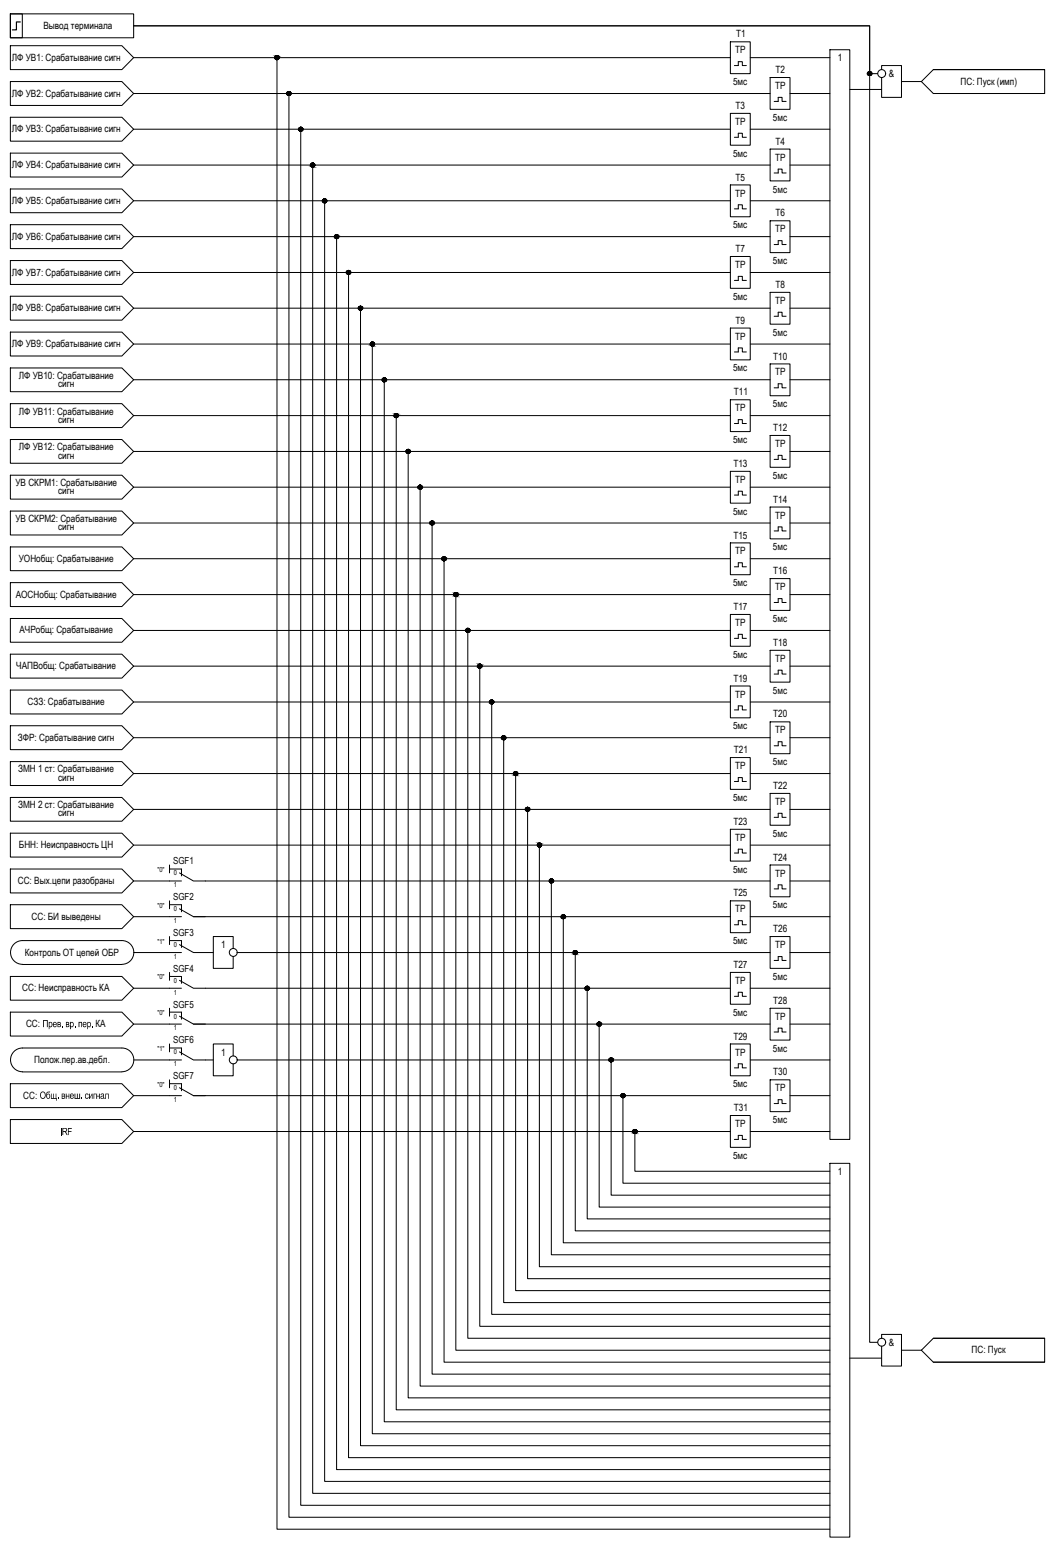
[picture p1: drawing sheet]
<svg xmlns="http://www.w3.org/2000/svg" width="263mm" height="388mm" viewBox="0 0 263 388" stroke-linecap="round" stroke-linejoin="round" font-family="sans-serif">
<defs><g id="words">
<g font-size="2.5">
<text x="10.9" y="7.3">Вывод терминала</text>
<text x="185.1" y="9.4">T1</text>
<text x="3" y="15.3">ЛФ УВ1: Срабатывание сигн</text>
<text x="184.8" y="13.4">TP</text>
<text x="210.6" y="15.4">1</text>
<text x="184.3" y="21.4">5мс</text>
<text x="194.8" y="22.4">TP</text>
<text x="194.9" y="18.4">T2</text>
<text x="223.4" y="19.4">&amp;</text>
<text x="241.4" y="21.3">ПС: Пуск (имп)</text>
<text x="3" y="24.3">ЛФ УВ2: Срабатывание сигн</text>
<text x="184.9" y="27.4">T3</text>
<text x="3" y="33.3">ЛФ УВ3: Срабатывание сигн</text>
<text x="184.8" y="31.4">TP</text>
<text x="194.2" y="30.4">5мс</text>
<text x="184.3" y="39.4">5мс</text>
<text x="194.8" y="40.4">TP</text>
<text x="194.9" y="36.4">T4</text>
<text x="3" y="42.3">ЛФ УВ4: Срабатывание сигн</text>
<text x="184.9" y="45.4">T5</text>
<text x="3" y="51.3">ЛФ УВ5: Срабатывание сигн</text>
<text x="184.8" y="49.4">TP</text>
<text x="194.2" y="48.4">5мс</text>
<text x="184.3" y="57.4">5мс</text>
<text x="194.8" y="58.4">TP</text>
<text x="194.9" y="54.4">T6</text>
<text x="3" y="60.3">ЛФ УВ6: Срабатывание сигн</text>
<text x="184.9" y="63.4">T7</text>
<text x="3" y="69.3">ЛФ УВ7: Срабатывание сигн</text>
<text x="184.8" y="67.4">TP</text>
<text x="194.2" y="66.4">5мс</text>
<text x="184.3" y="75.4">5мс</text>
<text x="194.8" y="76.4">TP</text>
<text x="194.9" y="72.4">T8</text>
<text x="3" y="78.3">ЛФ УВ8: Срабатывание сигн</text>
<text x="184.9" y="81.4">T9</text>
<text x="3" y="87.3">ЛФ УВ9: Срабатывание сигн</text>
<text x="184.8" y="85.4">TP</text>
<text x="194.2" y="84.4">5мс</text>
<text x="4.7" y="95.2">ЛФ УВ10: Срабатывание</text>
<text x="184.3" y="93.4">5мс</text>
<text x="194.3" y="90.4">T10</text>
<text x="194.8" y="94.4">TP</text>
<text x="14.6" y="97.3">сигн</text>
<text x="184.5" y="99.4">T11</text>
<text x="4.7" y="104.2">ЛФ УВ11: Срабатывание</text>
<text x="14.6" y="106.3">сигн</text>
<text x="184.8" y="103.4">TP</text>
<text x="194.2" y="102.4">5мс</text>
<text x="4.7" y="113.2">ЛФ УВ12: Срабатывание</text>
<text x="184.3" y="111.4">5мс</text>
<text x="194.3" y="108.4">T12</text>
<text x="194.8" y="112.4">TP</text>
<text x="14.6" y="115.3">сигн</text>
<text x="184.3" y="117.4">T13</text>
<text x="3.9" y="122.2">УВ СКРМ1: Срабатывание</text>
<text x="14.6" y="124.3">сигн</text>
<text x="184.8" y="121.4">TP</text>
<text x="194.2" y="120.4">5мс</text>
<text x="3.9" y="131.2">УВ СКРМ2: Срабатывание</text>
<text x="184.3" y="129.4">5мс</text>
<text x="194.3" y="126.4">T14</text>
<text x="194.8" y="130.4">TP</text>
<text x="14.6" y="133.3">сигн</text>
<text x="184.3" y="135.4">T15</text>
<text x="4.7" y="141.3">УОНобщ: Срабатывание</text>
<text x="184.8" y="139.4">TP</text>
<text x="194.2" y="138.4">5мс</text>
<text x="184.3" y="147.4">5мс</text>
<text x="194.3" y="144.4">T16</text>
<text x="194.8" y="148.4">TP</text>
<text x="4" y="150.3">АОСНобщ: Срабатывание</text>
<text x="184.3" y="153.4">T17</text>
<text x="4.9" y="159.3">АЧРобщ: Срабатывание</text>
<text x="184.8" y="157.4">TP</text>
<text x="194.2" y="156.4">5мс</text>
<text x="184.3" y="165.4">5мс</text>
<text x="194.3" y="162.4">T18</text>
<text x="194.8" y="166.4">TP</text>
<text x="4.1" y="168.2">ЧАПВобщ: Срабатывание</text>
<text x="184.3" y="171.4">T19</text>
<text x="6.9" y="177.3">СЗЗ: Срабатывание</text>
<text x="184.8" y="175.4">TP</text>
<text x="194.2" y="174.4">5мс</text>
<text x="184.3" y="183.4">5мс</text>
<text x="194.3" y="180.4">T20</text>
<text x="194.8" y="184.4">TP</text>
<text x="4.5" y="186.3">ЗФР: Срабатывание сигн</text>
<text x="184.5" y="189.4">T21</text>
<text x="4.6" y="194.2">ЗМН 1 ст: Срабатывание</text>
<text x="14.6" y="196.3">сигн</text>
<text x="184.8" y="193.4">TP</text>
<text x="194.2" y="192.4">5мс</text>
<text x="4.6" y="203.2">ЗМН 2 ст: Срабатывание</text>
<text x="184.3" y="201.4">5мс</text>
<text x="194.3" y="198.4">T22</text>
<text x="194.8" y="202.4">TP</text>
<text x="14.6" y="205.3">сигн</text>
<text x="184.3" y="207.4">T23</text>
<text x="4.8" y="213.3">БНН: Неисправность ЦН</text>
<text x="184.8" y="211.4">TP</text>
<text x="194.2" y="210.4">5мс</text>
<text x="184.3" y="219.4">5мс</text>
<text x="194.3" y="216.4">T24</text>
<text x="194.8" y="220.4">TP</text>
<text x="4.5" y="222.3">СС: Вых.цепи разобраны</text>
<text x="184.3" y="225.4">T25</text>
<text x="7.9" y="231.2">СС: БИ выведены</text>
<text x="184.8" y="229.4">TP</text>
<text x="194.2" y="228.4">5мс</text>
<text x="55.6" y="238.4">1</text>
<text x="184.3" y="237.4">5мс</text>
<text x="194.3" y="234.4">T26</text>
<text x="194.8" y="238.4">TP</text>
<text x="6.2" y="240.3">Контроль ОТ цепей ОБР</text>
<text x="184.3" y="243.4">T27</text>
<text x="5.6" y="249.3">СС: Неисправность КА</text>
<text x="184.8" y="247.4">TP</text>
<text x="194.2" y="246.4">5мс</text>
<text x="184.3" y="255.4">5мс</text>
<text x="194.3" y="252.4">T28</text>
<text x="194.8" y="256.4">TP</text>
<text x="6.5" y="258.3">СС:</text>
<text x="15.3" y="258.3">. вр . пер</text>
<text x="22.9" y="258.3">.</text>
<text x="24" y="258.3">КА</text>
<text x="184.3" y="261.4">T29</text>
<text x="8.6" y="267.3">Полож.пер.ав.дебл.</text>
<text x="55.6" y="265.4">1</text>
<text x="184.8" y="265.4">TP</text>
<text x="194.2" y="264.4">5мс</text>
<text x="184.3" y="273.4">5мс</text>
<text x="194.3" y="270.4">T30</text>
<text x="194.8" y="274.4">TP</text>
<text x="5.8" y="276.3">СС:</text>
<text x="10" y="276.3">Общ</text>
<text x="14.3" y="276.3">. внеш</text>
<text x="184.5" y="279.4">T31</text>
<text x="15.1" y="285.4">IRF</text>
<text x="184.8" y="283.4">TP</text>
<text x="194.2" y="282.4">5мс</text>
<text x="184.3" y="291.4">5мс</text>
<text x="210.6" y="295.4">1</text>
<text x="223.4" y="338.4">&amp;</text>
<text x="244.2" y="340.3">ПС: Пуск</text>
</g>
<g font-size="2.4">
<text x="43.5" y="217.4">SGF1</text>
<text x="43.5" y="226.4">SGF2</text>
<text x="43.5" y="235.3">SGF3</text>
<text x="43.5" y="244.4">SGF4</text>
<text x="43.5" y="253.4">SGF5</text>
<text x="43.5" y="262.4">SGF6</text>
<text x="43.5" y="271.4">SGF7</text>
</g>
<g font-size="1.7">
<text x="39.6" y="219.3">&quot;0&quot;</text>
<text x="43.7" y="220.1">0</text>
<text x="43.7" y="223.1">1</text>
<text x="39.6" y="228.2">&quot;0&quot;</text>
<text x="43.7" y="229.1">0</text>
<text x="43.7" y="232.1">1</text>
<text x="39.6" y="237.3">&quot;1&quot;</text>
<text x="43.7" y="238.1">0</text>
<text x="43.7" y="241.1">1</text>
<text x="39.6" y="246.3">&quot;0&quot;</text>
<text x="43.7" y="247.1">0</text>
<text x="43.7" y="250.1">1</text>
<text x="39.6" y="255.2">&quot;0&quot;</text>
<text x="43.7" y="256.1">0</text>
<text x="43.7" y="259.1">1</text>
<text x="39.6" y="264.3">&quot;1&quot;</text>
<text x="43.7" y="265.1">0</text>
<text x="43.7" y="268.1">1</text>
<text x="39.6" y="273.2">&quot;0&quot;</text>
<text x="43.7" y="274.1">0</text>
<text x="43.7" y="277.1">1</text>
</g>
</g></defs>
<!-- layer: 0 -->
<g fill="none" stroke="#000" stroke-width=".25">
<path d="M2.6 3.5h3v6h-3zM2.6 3.5h31v6h-31zM33.6 14.5h150M69.6 14.5v370h139M183.6 10.5h5v8h-5zM184.6 16.5h1v-1h1v1h1M188.6 14.5h20M193.6 19.5h5v8h-5zM208.6 12.5h5v274h-5zM220.6 18.5h-2v-12h-185h185v331h2M221.6 17.5v-1h5v8h-5v-5M234.6 17.5h28v6h-28l-3-3z"/>
<path d="M234.6 17.5h28M33.6 23.5h160M33.6 32.5h150M72.6 23.5v358h136M75.6 32.5v346h133M183.6 28.5h5v8h-5zM184.6 34.5h1v-1h1v1h1M188.6 32.5h20M193.6 37.5h5v8h-5zM194.6 25.5h1v-1h1v1h1M198.6 23.5h10M213.6 22.5h8"/>
<path d="M226.6 20.5h5M234.6 23.5h28M33.6 41.5h160M33.6 50.5h150M33.6 59.5h160M78.6 41.5v334h130M81.6 50.5v322h127M84.6 59.5v310h124M183.6 46.5h5v8h-5zM184.6 52.5h1v-1h1v1h1M188.6 50.5h20M193.6 55.5h5v8h-5z"/>
<path d="M194.6 43.5h1v-1h1v1h1M198.6 41.5h10M198.6 59.5h10M33.6 68.5h150M33.6 77.5h160M87.6 68.5v298h121M90.6 77.5v286h118M183.6 64.5h5v8h-5zM184.6 70.5h1v-1h1v1h1M188.6 68.5h20M193.6 73.5h5v8h-5zM194.6 61.5h1v-1h1v1h1"/>
<path d="M194.6 79.5h1v-1h1v1h1M198.6 77.5h10M33.6 86.5h150M33.6 95.5h160M93.6 86.5v274h115M96.6 95.5v262h112M183.6 82.5h5v8h-5zM184.6 88.5h1v-1h1v1h1M188.6 86.5h20M193.6 91.5h5v8h-5zM194.6 97.5h1v-1h1v1h1M198.6 95.5h10"/>
<path d="M33.6 104.5h150M33.6 113.5h160M99.6 104.5v250h109M102.6 113.5v238h106M183.6 100.5h5v8h-5zM183.6 118.5h5v8h-5zM184.6 106.5h1v-1h1v1h1M188.6 104.5h20M193.6 109.5h5v8h-5zM194.6 115.5h1v-1h1v1h1M198.6 113.5h10M33.6 122.5h150"/>
<path d="M33.6 131.5h160M105.6 122.5v226h103M108.6 131.5v214h100M183.6 136.5h5v8h-5zM184.6 124.5h1v-1h1v1h1M188.6 122.5h20M193.6 127.5h5v8h-5zM194.6 133.5h1v-1h1v1h1M198.6 131.5h10M33.6 140.5h150M33.6 149.5h160M33.6 158.5h150"/>
<path d="M111.6 140.5v202h97M114.6 149.5v190h94M117.6 158.5v178h91M183.6 154.5h5v8h-5zM184.6 142.5h1v-1h1v1h1M188.6 140.5h20M188.6 158.5h20M193.6 145.5h5v8h-5zM194.6 151.5h1v-1h1v1h1M198.6 149.5h10M33.6 167.5h160M33.6 176.5h150"/>
<path d="M120.6 167.5v166h88M123.6 176.5v154h85M183.6 172.5h5v8h-5zM184.6 160.5h1v-1h1v1h1M184.6 178.5h1v-1h1v1h1M188.6 176.5h20M193.6 163.5h5v8h-5zM194.6 169.5h1v-1h1v1h1M198.6 167.5h10M33.6 185.5h160M33.6 194.5h150M126.6 185.5v142h82"/>
<path d="M129.6 194.5v130h79M183.6 190.5h5v8h-5zM184.6 196.5h1v-1h1v1h1M188.6 194.5h20M193.6 181.5h5v8h-5zM193.6 199.5h5v8h-5zM194.6 187.5h1v-1h1v1h1M198.6 185.5h10M33.6 203.5h160M33.6 212.5h150M132.6 203.5v118h76M135.6 212.5v106h73"/>
<path d="M183.6 208.5h5v8h-5zM184.6 214.5h1v-1h1v1h1M188.6 212.5h20M193.6 217.5h5v8h-5zM194.6 205.5h1v-1h1v1h1M198.6 203.5h10M33.6 221.5h9M33.6 230.5h9M33.6 239.5h9M48.6 230.5h135M51.6 221.5h142M51.6 239.5h2"/>
<path d="M59.6 239.5h134M138.6 221.5v94h70M141.6 230.5v82h67M144.6 239.5v70h64M183.6 226.5h5v8h-5zM184.6 232.5h1v-1h1v1h1M188.6 230.5h20M193.6 235.5h5v8h-5zM194.6 223.5h1v-1h1v1h1M198.6 221.5h10M198.6 239.5h10M33.6 248.5h9"/>
<path d="M33.6 257.5h9M48.6 257.5h145M51.6 248.5h132M147.6 248.5v58h61M150.6 257.5v46h58M183.6 244.5h5v8h-5zM184.6 250.5h1v-1h1v1h1M188.6 248.5h20M193.6 253.5h5v8h-5zM194.6 241.5h1v-1h1v1h1M194.6 259.5h1v-1h1v1h1M198.6 257.5h10"/>
<path d="M33.6 266.5h9M33.6 275.5h9M48.6 275.5h145M51.6 266.5h2M59.6 266.5h124M153.6 266.5v34h55M156.6 275.5v22h52M183.6 262.5h5v8h-5zM184.6 268.5h1v-1h1v1h1M188.6 266.5h20M193.6 271.5h5v8h-5zM194.6 277.5h1v-1h1v1h1"/>
<path d="M198.6 275.5h10M33.6 284.5h150M159.6 284.5v10h49M183.6 280.5h5v8h-5zM184.6 286.5h1v-1h1v1h1M188.6 284.5h20M208.6 292.5h5v94h-5zM221.6 336.5v-1h5v8h-5v-5M226.6 339.5h5M231.6 339.5l3-3h28v6h-28zM234.6 336.5h28M213.6 341.5h8"/>
<path d="M234.6 342.5h28"/>
<circle cx="69.6" cy="14.5" r=".49"/>
<circle cx="218.6" cy="18.5" r=".49"/>
<circle cx="221.6" cy="18.5" r=".99"/>
<circle cx="72.6" cy="23.5" r=".49"/>
<circle cx="75.6" cy="32.5" r=".49"/>
<circle cx="78.6" cy="41.5" r=".49"/>
<circle cx="81.6" cy="50.5" r=".49"/>
<circle cx="84.6" cy="59.5" r=".49"/>
<circle cx="87.6" cy="68.5" r=".49"/>
<circle cx="90.6" cy="77.5" r=".49"/>
<circle cx="93.6" cy="86.5" r=".49"/>
<circle cx="96.6" cy="95.5" r=".49"/>
<circle cx="99.6" cy="104.5" r=".49"/>
<circle cx="102.6" cy="113.5" r=".49"/>
<circle cx="105.6" cy="122.5" r=".49"/>
<circle cx="108.6" cy="131.5" r=".49"/>
<circle cx="111.6" cy="140.5" r=".49"/>
<circle cx="114.6" cy="149.5" r=".49"/>
<circle cx="117.6" cy="158.5" r=".49"/>
<circle cx="120.6" cy="167.5" r=".49"/>
<circle cx="123.6" cy="176.5" r=".49"/>
<circle cx="126.6" cy="185.5" r=".49"/>
<circle cx="129.6" cy="194.5" r=".49"/>
<circle cx="132.6" cy="203.5" r=".49"/>
<circle cx="135.6" cy="212.5" r=".49"/>
<circle cx="58.6" cy="239.5" r=".99"/>
<circle cx="138.6" cy="221.5" r=".49"/>
<circle cx="141.6" cy="230.5" r=".49"/>
<circle cx="144.6" cy="239.5" r=".49"/>
<circle cx="147.6" cy="248.5" r=".49"/>
<circle cx="150.6" cy="257.5" r=".49"/>
<circle cx="58.6" cy="266.5" r=".99"/>
<circle cx="153.6" cy="266.5" r=".49"/>
<circle cx="156.6" cy="275.5" r=".49"/>
<circle cx="159.6" cy="284.5" r=".49"/>
<circle cx="221.6" cy="337.5" r=".99"/>
</g>
<g fill="#000" stroke="#000" stroke-width=".25">
<path d="M69.3 14.1h.6zM69.5 15h.2zM69.5 14h.2zM218.3 18.9h.6zM218.5 19h.2zM218.5 18h.1zM72.5 24h.2zM72.5 23h.2zM75.5 33h.2zM75.5 32h.2zM78.5 42h.2zM78.6 41h.1z"/>
<path d="M81.5 50h.1zM84.5 59h.1zM84.5 60h.2zM87.3 68.9h.6zM87.4 69h.3zM87.5 69h.2zM87.5 68h.2zM90.4 77.1h.4zM90.5 78h.2zM90.5 77h.2zM93.5 87h.2zM93.5 86h.2z"/>
<path d="M96.5 96h.2zM96.5 95h.2zM99.5 105h.2zM99.5 104h.2zM102.5 113h.1zM105.5 123h.2zM105.5 122h.1zM108.3 131.9h.6zM108.4 132h.3zM108.5 132h.2zM108.5 131h.1zM111.4 140.9h.4z"/>
<path d="M111.4 140.1h.4zM111.5 141h.2zM111.5 140h.2zM114.5 150h.2zM114.5 149h.2zM117.5 159h.2zM117.5 158h.2zM120.5 168h.2zM120.5 167h.2zM123.3 176.2h.7zM123.5 177h.2zM123.5 176h.1z"/>
<path d="M126.5 186h.2zM126.5 185h.1zM129.4 195h.3zM129.5 195h.2zM129.5 194h.1zM132.4 203.9h.4zM132.4 203h.4zM132.5 204h.2zM132.5 203h.2zM135.5 213h.2zM135.5 212h.2zM138.5 222h.2z"/>
<path d="M138.5 221h.2zM141.2 230.8h.8zM141.5 231h.2zM141.5 231h.1zM144.5 240h.2zM144.5 239h.1zM147.2 248.9h.7zM147.3 248.1h.6zM147.5 249h.2zM147.5 248h.1zM150.5 257h.2zM150.5 258h.2z"/>
<path d="M150.5 257h.1zM153.4 266.9h.4zM153.4 266h.4zM153.5 267h.2zM153.5 266h.2zM156.5 276h.2zM156.5 275h.2zM159.2 284.2h.8zM159.5 285h.2zM159.5 284h.2z"/>
<path d="M69.5 15h.2zM69.5 15h.2z"/>
<path d="M69.5 14h.2zM69.5 14h.2z"/>
<path d="M69.5 14h.2zM69.4 14h.3z"/>
<path d="M69.4 14h.4zM69.4 14h.4z"/>
<path d="M69.4 15h.3zM69.4 15h.3z"/>
<path d="M69.4 14l.4 .1zM69.4 14l.4 .1z"/>
<path d="M69.4 14.1h.5zM69.4 14.1h.5zM69.3 14.1h.6z"/>
<path d="M69.4 14.9l.4 .1zM69.4 14.9l.4 .1z"/>
<path d="M69.4 15h.4zM69.4 15h.3z"/>
<path d="M69.3 14.1l.7 .1zM69.3 14.1l.7 .1z"/>
<path d="M69.3 14.9h.6zM69.3 14.9h.6z"/>
<path d="M69.3 14.9h.6zM69.3 14.9h.5z"/>
<path d="M69.2 14.2h.8zM69.2 14.2h.8z"/>
<path d="M69.2 14.8h.8zM69.2 14.8l.7 .1z"/>
<path d="M69.2 14.2h.8zM69.2 14.2h.8z"/>
<path d="M69.2 14.8h.8zM69.2 14.8h.8z"/>
<path d="M69.2 14.8h.8zM69.2 14.8h.8z"/>
<path d="M69.2 14.2l.8 .1zM69.2 14.2l.8 .1z"/>
<path d="M69.2 14.3h.9zM69.2 14.3h.9z"/>
<path d="M69.2 14.7l.8 .1zM69.2 14.7l.8 .1z"/>
<path d="M69.2 14.3l.9 .1zM69.2 14.3l.9 .1z"/>
<path d="M69.1 14.4h1zM69.1 14.4h1z"/>
<path d="M69.1 14.4l1 .1zM69.1 14.4l1 .1z"/>
<path d="M69.1 14.5h1zM69.1 14.5h1z"/>
<path d="M69.1 14.5h1zM69.1 14.5h1z"/>
<path d="M69.1 14.5l1 .1zM69.1 14.5l1 .1z"/>
<path d="M69.1 14.6h1zM69.1 14.6h1z"/>
<path d="M69.1 14.6l1 .1zM69.1 14.6l1 .1z"/>
<path d="M69.2 14.7h.9zM69.2 14.7h.8z"/>
<path d="M218.5 19h.1zM218.5 19h.1z"/>
<path d="M218.5 18h.2zM218.5 18h.2z"/>
<path d="M218.5 18h.3zM218.4 18h.4z"/>
<path d="M218.4 18l.4 .1zM218.4 18.1h.4z"/>
<path d="M218.4 19h.4zM218.4 19h.3z"/>
<path d="M218.4 18.1h.4zM218.3 18.1h.5z"/>
<path d="M218.4 18.9h.4zM218.4 18.9l.4 .1z"/>
<path d="M218.3 18.1h.6zM218.3 18.1h.6z"/>
<path d="M218.3 18.9h.5zM218.3 18.9h.5z"/>
<path d="M218.3 18.1h.6zM218.3 18.1h.6z"/>
<path d="M218.3 18.1h.6zM218.2 18.1h.7z"/>
<path d="M218.3 18.9h.6zM218.3 18.9h.5z"/>
<path d="M218.2 18.1l.8 .1zM218.2 18.1l.8 .1z"/>
<path d="M218.2 18.9h.7zM218.2 18.9h.7zM218.3 18.9h.6z"/>
<path d="M218.2 18.2h.8zM218.2 18.2h.8z"/>
<path d="M218.2 18.8h.8zM218.2 18.8l.7 .1z"/>
<path d="M218.2 18.2l.8 .1zM218.2 18.2l.8 .1z"/>
<path d="M218.1 18.3h1zM218.1 18.3h1z"/>
<path d="M218.1 18.7l.9 .1zM218.1 18.7l.9 .1z"/>
<path d="M218.2 18.8h.8zM218.2 18.8h.8z"/>
<path d="M218.1 18.3h1zM218.1 18.3h1z"/>
<path d="M218.1 18.3l1 .1zM218.1 18.3l1 .1z"/>
<path d="M218.1 18.4h1zM218.1 18.4h1z"/>
<path d="M218.1 18.6h1zM218.1 18.6h1z"/>
<path d="M218.1 18.6l1 .1zM218.1 18.6l1 .1z"/>
<path d="M218.1 18.7h1zM218.1 18.7h.9z"/>
<path d="M218.1 18.4l1 .1zM218.1 18.4l1 .1z"/>
<path d="M218.1 18.5l1 .1zM218.1 18.5l1 .1z"/>
<path d="M218.1 18.6h1zM218.1 18.6h1z"/>
<path d="M72.5 24h.2zM72.5 24h.2z"/>
<path d="M72.5 23h.2zM72.5 23h.2z"/>
<path d="M72.5 23h.3zM72.5 23h.3z"/>
<path d="M72.5 23h.3zM72.4 23h.4z"/>
<path d="M72.5 24h.3zM72.5 24h.2z"/>
<path d="M72.4 23h.4zM72.4 23h.4z"/>
<path d="M72.4 23.9h.4zM72.4 23.9l.4 .1z"/>
<path d="M72.4 23l.5 .1zM72.4 23l.5 .1z"/>
<path d="M72.4 23.9h.4zM72.4 23.9h.4z"/>
<path d="M72.3 23.1h.6zM72.3 23.1h.6z"/>
<path d="M72.3 23.9h.6zM72.3 23.9h.5z"/>
<path d="M72.3 23.1l.7 .1zM72.3 23.1l.7 .1z"/>
<path d="M72.3 23.9h.6zM72.3 23.9h.6z"/>
<path d="M72.2 23.2h.8zM72.2 23.2h.8z"/>
<path d="M72.2 23.9h.8zM72.2 23.9h.7z"/>
<path d="M72.2 23.2h.8zM72.2 23.2h.8z"/>
<path d="M72.2 23.2l.8 .1zM72.2 23.2l.8 .1z"/>
<path d="M72.2 23.8h.8zM72.2 23.8h.8z"/>
<path d="M72.2 23.8h.8zM72.2 23.8l.8 .1z"/>
<path d="M72.2 23.3h.8zM72.2 23.3h.8z"/>
<path d="M72.2 23.3h.9zM72.2 23.3h.9z"/>
<path d="M72.2 23.7h.8zM72.2 23.7h.8z"/>
<path d="M72.2 23.7h.8zM72.2 23.7l.8 .1z"/>
<path d="M72.1 23.3l1 .1zM72.1 23.3l1 .1z"/>
<path d="M72.1 23.4l1 .1zM72.1 23.4l1 .1z"/>
<path d="M72.1 23.5h1zM72.1 23.5h1z"/>
<path d="M72.1 23.5l1 .1zM72.1 23.5l1 .1z"/>
<path d="M72.1 23.6h1zM72.1 23.6h1z"/>
<path d="M72.1 23.6h1zM72.1 23.6h1z"/>
<path d="M72.1 23.6h1zM72.1 23.6l.9 .1z"/>
<path d="M75.5 33h.2zM75.5 33h.2z"/>
<path d="M75.5 32h.2zM75.5 32h.2z"/>
<path d="M75.5 32h.3zM75.5 32h.3z"/>
<path d="M75.5 32l.3 .1zM75.5 32l.3 .1z"/>
<path d="M75.5 33h.3zM75.5 33h.2z"/>
<path d="M75.4 32.1h.4zM75.3 32.1h.5z"/>
<path d="M75.4 33h.4zM75.4 33h.4z"/>
<path d="M75.3 32.1h.6zM75.3 32.1h.6z"/>
<path d="M75.3 33h.5zM75.3 33h.5z"/>
<path d="M75.3 32.1h.6zM75.3 32.1h.6z"/>
<path d="M75.3 32.9h.6zM75.3 32.9l.5 .1z"/>
<path d="M75.3 32.1h.7zM75.3 32.1h.7z"/>
<path d="M75.3 32.9h.6zM75.3 32.9h.6z"/>
<path d="M75.2 32.1l.8 .1zM75.2 32.1l.8 .1z"/>
<path d="M75.2 32.8h.8zM75.2 32.8l.7 .1z"/>
<path d="M75.2 32.2h.8zM75.2 32.2h.8z"/>
<path d="M75.2 32.2l.9 .1zM75.2 32.2l.9 .1z"/>
<path d="M75.2 32.8h.8zM75.2 32.8h.8z"/>
<path d="M75.2 32.8h.8zM75.2 32.8h.8z"/>
<path d="M75.2 32.3h.9zM75.1 32.3h1z"/>
<path d="M75.1 32.3l1 .1zM75.1 32.3l1 .1z"/>
<path d="M75.1 32.7h1zM75.1 32.7h1z"/>
<path d="M75.2 32.7h.9zM75.2 32.7l.8 .1z"/>
<path d="M75.1 32.4h1zM75.1 32.4h1z"/>
<path d="M75.1 32.4h1zM75.1 32.4h1z"/>
<path d="M75.1 32.4l1 .1zM75.1 32.4l1 .1z"/>
<path d="M75.1 32.5h1zM75.1 32.5h1z"/>
<path d="M75.1 32.5l1 .1zM75.1 32.5l1 .1z"/>
<path d="M75.1 32.6l1 .1zM75.1 32.6l1 .1z"/>
<path d="M75.1 32.7h1zM75.1 32.7h1z"/>
<path d="M78.5 42h.2zM78.6 42h.1z"/>
<path d="M78.6 41h.1zM78.5 41h.2z"/>
<path d="M78.5 41h.3zM78.4 41h.4z"/>
<path d="M78.4 41h.4zM78.4 41h.4z"/>
<path d="M78.4 42h.4zM78.4 42h.3z"/>
<path d="M78.4 41l.4 .1zM78.4 41l.4 .1z"/>
<path d="M78.4 42h.4zM78.4 42h.4z"/>
<path d="M78.3 41.1h.6zM78.3 41.1h.6z"/>
<path d="M78.3 41.9h.5zM78.3 41.9l.5 .1z"/>
<path d="M78.3 41.1h.6zM78.3 41.1h.6z"/>
<path d="M78.3 41.9h.6zM78.3 41.9h.5z"/>
<path d="M78.3 41.1l.7 .1zM78.3 41.1l.7 .1z"/>
<path d="M78.3 41.9h.6zM78.3 41.9h.6z"/>
<path d="M78.3 41.2h.7zM78.3 41.2h.7z"/>
<path d="M78.2 41.2h.8zM78.2 41.2h.8z"/>
<path d="M78.2 41.8h.8zM78.2 41.8h.8z"/>
<path d="M78.3 41.8h.7zM78.3 41.8l.6 .1z"/>
<path d="M78.2 41.8h.8zM78.2 41.8h.8z"/>
<path d="M78.2 41.2h.9zM78.2 41.2h.9z"/>
<path d="M78.2 41.2l.9 .1zM78.2 41.2l.9 .1z"/>
<path d="M78.1 41.3l1 .1zM78.1 41.3l1 .1z"/>
<path d="M78.1 41.4h1zM78.1 41.4h1z"/>
<path d="M78.1 41.6l1 .1zM78.1 41.6l1 .1z"/>
<path d="M78.1 41.7h1zM78.1 41.7h1z"/>
<path d="M78.2 41.7h.9zM78.2 41.7l.8 .1z"/>
<path d="M78.1 41.4l1 .1zM78.1 41.4l1 .1z"/>
<path d="M78.1 41.5h1zM78.1 41.5h1z"/>
<path d="M78.1 41.5h1zM78.1 41.5h1z"/>
<path d="M78.1 41.5l1 .1zM78.1 41.5l1 .1z"/>
<path d="M78.1 41.6h1zM78.1 41.6h1z"/>
<path d="M81.5 51h.1zM81.5 51h.1zM81.5 51h.2z"/>
<path d="M81.5 50h.2zM81.5 50h.2z"/>
<path d="M81.5 50h.3zM81.4 50h.4z"/>
<path d="M81.4 50l.4 .1zM81.4 50l.4 .1z"/>
<path d="M81.4 51h.4zM81.4 51h.3z"/>
<path d="M81.4 50.1h.5zM81.3 50.1h.6z"/>
<path d="M81.4 50.9h.4zM81.4 50.9l.4 .1z"/>
<path d="M81.3 50.1h.6zM81.3 50.1h.6z"/>
<path d="M81.3 50.9h.6zM81.3 50.9h.5z"/>
<path d="M81.3 50.1h.6zM81.3 50.1h.6z"/>
<path d="M81.3 50.9h.6zM81.3 50.9h.6z"/>
<path d="M81.3 50.9h.6zM81.3 50.9h.7z"/>
<path d="M81.3 50.9h.6zM81.3 50.9h.6z"/>
<path d="M81.3 50.1h.7zM81.3 50.1h.7z"/>
<path d="M81.3 50.1l.7 .1zM81.3 50.1l.7 .1z"/>
<path d="M81.2 50.2h.8zM81.2 50.2h.8z"/>
<path d="M81.2 50.8l.8 .1zM81.2 50.8l.8 .1z"/>
<path d="M81.2 50.2l.9 .1zM81.2 50.2l.9 .1z"/>
<path d="M81.2 50.8h.8zM81.2 50.8h.8z"/>
<path d="M81.2 50.3h.9zM81.2 50.3h.9z"/>
<path d="M81.1 50.3l1 .1zM81.1 50.3l1 .1z"/>
<path d="M81.1 50.4h1zM81.1 50.4h1z"/>
<path d="M81.1 50.6l1 .1zM81.1 50.6l1 .1z"/>
<path d="M81.1 50.7h1zM81.1 50.7h1z"/>
<path d="M81.2 50.7h.9zM81.2 50.7l.8 .1z"/>
<path d="M81.1 50.4h1zM81.1 50.4h1z"/>
<path d="M81.1 50.4l1 .1zM81.1 50.4l1 .1z"/>
<path d="M81.1 50.5l1 .1zM81.1 50.5l1 .1z"/>
<path d="M81.1 50.6h1zM81.1 50.6h1z"/>
<path d="M81.1 50.6h1zM81.1 50.6h1z"/>
<path d="M84.5 59h.2zM84.5 59h.2z"/>
<path d="M84.5 59h.3zM84.4 59h.4z"/>
<path d="M84.4 59h.4zM84.4 59h.4z"/>
<path d="M84.4 60h.4zM84.4 60h.3z"/>
<path d="M84.4 59l.5 .1zM84.4 59.1h.5z"/>
<path d="M84.4 60h.4zM84.4 60h.4z"/>
<path d="M84.4 59.1h.5zM84.3 59.1h.6z"/>
<path d="M84.4 59.9h.5zM84.4 59.9l.4 .1z"/>
<path d="M84.3 59.1h.6zM84.3 59.1h.6z"/>
<path d="M84.3 59.9h.6zM84.3 59.9h.6z"/>
<path d="M84.3 59.1l.6 .1zM84.3 59.1l.6 .1z"/>
<path d="M84.2 59.2h.8zM84.2 59.2h.8z"/>
<path d="M84.2 59.8l.7 .1zM84.2 59.8l.7 .1z"/>
<path d="M84.3 59.9h.6zM84.3 59.9h.6z"/>
<path d="M84.2 59.2h.8zM84.2 59.2h.8z"/>
<path d="M84.2 59.8h.8zM84.2 59.8h.7z"/>
<path d="M84.2 59.2l.8 .1zM84.2 59.2l.8 .1z"/>
<path d="M84.1 59.3h1zM84.1 59.3h1z"/>
<path d="M84.1 59.7h.9zM84.1 59.7h.9z"/>
<path d="M84.2 59.7h.8zM84.2 59.7l.8 .1z"/>
<path d="M84.1 59.3l1 .1zM84.1 59.3l1 .1z"/>
<path d="M84.1 59.4h1zM84.1 59.4h1z"/>
<path d="M84.1 59.6l1 .1zM84.1 59.6l1 .1z"/>
<path d="M84.1 59.7h1zM84.1 59.7h.9z"/>
<path d="M84.1 59.4l1 .1zM84.1 59.4l1 .1z"/>
<path d="M84.1 59.5h1zM84.1 59.5h1z"/>
<path d="M84.1 59.5h1zM84.1 59.5h1z"/>
<path d="M84.1 59.5l1 .1zM84.1 59.5l1 .1z"/>
<path d="M84.1 59.6h1zM84.1 59.6h1z"/>
<path d="M84.5 60h.1zM84.5 60h.1z"/>
<path d="M87.5 69h.2zM87.5 69h.2z"/>
<path d="M87.5 68h.2zM87.5 68h.2z"/>
<path d="M87.5 68h.2zM87.5 68h.2z"/>
<path d="M87.4 68h.4zM87.4 68h.4z"/>
<path d="M87.4 68h.5zM87.4 68h.5z"/>
<path d="M87.4 68.9h.4zM87.4 68.9l.3 .1zM87.4 69h.3z"/>
<path d="M87.4 68l.5 .1zM87.4 68l.5 .1z"/>
<path d="M87.4 68.9h.5zM87.4 68.9h.4z"/>
<path d="M87.3 68.1h.6zM87.3 68.1h.6z"/>
<path d="M87.3 68.1l.6 .1zM87.3 68.1l.6 .1z"/>
<path d="M87.3 68.9h.6zM87.3 68.9h.6z"/>
<path d="M87.2 68.9h.7zM87.2 68.9h.7zM87.3 68.9h.6z"/>
<path d="M87.2 68.2h.8zM87.2 68.2h.8z"/>
<path d="M87.2 68.2h.8zM87.2 68.2h.8z"/>
<path d="M87.2 68.8h.8zM87.2 68.8l.7 .1z"/>
<path d="M87.2 68.2l.8 .1zM87.2 68.2l.8 .1z"/>
<path d="M87.1 68.3h1zM87.1 68.3h1z"/>
<path d="M87.1 68.7l.9 .1zM87.1 68.7l.9 .1z"/>
<path d="M87.2 68.8h.8zM87.2 68.8h.8z"/>
<path d="M87.1 68.3h1zM87.1 68.3h1z"/>
<path d="M87.1 68.3l1 .1zM87.1 68.3l1 .1z"/>
<path d="M87.1 68.4l1 .1zM87.1 68.4l1 .1z"/>
<path d="M87.1 68.5h1zM87.1 68.5h1z"/>
<path d="M87.1 68.6h1zM87.1 68.6h1z"/>
<path d="M87.1 68.6h1zM87.1 68.6h1z"/>
<path d="M87.1 68.6l1 .1zM87.1 68.6l1 .1z"/>
<path d="M87.1 68.7h1zM87.1 68.7h.9z"/>
<path d="M87.1 68.5h1zM87.1 68.5l1 .1z"/>
<path d="M90.5 78h.2zM90.5 78h.2z"/>
<path d="M90.5 77h.2zM90.5 77h.2z"/>
<path d="M90.5 77h.2zM90.4 77h.3z"/>
<path d="M90.4 77l.4 .1zM90.4 77l.4 .1zM90.4 77.1h.4z"/>
<path d="M90.4 78h.3zM90.4 78h.3z"/>
<path d="M90.4 77.1h.5zM90.4 77.1h.5z"/>
<path d="M90.4 77.9l.4 .1zM90.4 77.9l.4 .1z"/>
<path d="M90.4 78h.4zM90.4 78h.3z"/>
<path d="M90.3 77.1h.6zM90.3 77.1h.6z"/>
<path d="M90.3 77.9h.6zM90.3 77.9h.5z"/>
<path d="M90.3 77.1h.7zM90.3 77.1h.7z"/>
<path d="M90.3 77.9h.6zM90.3 77.9h.6z"/>
<path d="M90.2 77.1l.8 .1zM90.2 77.1l.8 .1z"/>
<path d="M90.2 77.8h.8zM90.2 77.8l.7 .1z"/>
<path d="M90.2 77.2h.8zM90.2 77.2h.8z"/>
<path d="M90.2 77.8h.8zM90.2 77.8h.8z"/>
<path d="M90.2 77.2l.8 .1zM90.2 77.2l.8 .1z"/>
<path d="M90.2 77.3h.9zM90.2 77.3h.9z"/>
<path d="M90.2 77.7l.8 .1zM90.2 77.7l.8 .1z"/>
<path d="M90.2 77.8h.8zM90.2 77.8h.8z"/>
<path d="M90.2 77.3l.9 .1zM90.2 77.3l.9 .1z"/>
<path d="M90.1 77.4h1zM90.1 77.4h1z"/>
<path d="M90.1 77.4h1zM90.1 77.4h1z"/>
<path d="M90.1 77.4l1 .1zM90.1 77.4l1 .1z"/>
<path d="M90.1 77.5h1zM90.1 77.5h1z"/>
<path d="M90.1 77.5l1 .1zM90.1 77.5l1 .1z"/>
<path d="M90.1 77.6l1 .1zM90.1 77.6l1 .1z"/>
<path d="M90.1 77.7h1zM90.1 77.7h1z"/>
<path d="M90.2 77.7h.9zM90.2 77.7h.8z"/>
<path d="M93.5 87h.2zM93.5 87h.2z"/>
<path d="M93.5 86h.2zM93.5 86h.2z"/>
<path d="M93.5 86h.2zM93.5 86h.2z"/>
<path d="M93.5 86h.3zM93.4 86h.4z"/>
<path d="M93.5 87h.2zM93.5 87h.2z"/>
<path d="M93.4 86l.4 .1zM93.4 86l.4 .1z"/>
<path d="M93.4 87h.4zM93.4 87h.3z"/>
<path d="M93.4 86.1h.5zM93.3 86.1h.6z"/>
<path d="M93.4 86.9h.4zM93.4 86.9l.4 .1z"/>
<path d="M93.3 86.1h.6zM93.3 86.1h.6z"/>
<path d="M93.3 86.9h.6zM93.3 86.9h.5z"/>
<path d="M93.3 86.1l.7 .1zM93.2 86.2h.8z"/>
<path d="M93.3 86.9h.6zM93.3 86.9h.6z"/>
<path d="M93.2 86.2h.8zM93.2 86.2h.8zM93.2 86.2h.8zM93.2 86.2h.8z"/>
<path d="M93.2 86.8h.8zM93.2 86.8l.7 .1z"/>
<path d="M93.2 86.2l.8 .1zM93.2 86.2l.8 .1z"/>
<path d="M93.2 86.8h.8zM93.2 86.8h.8z"/>
<path d="M93.2 86.8h.8zM93.2 86.8h.8z"/>
<path d="M93.2 86.3h.8zM93.2 86.3h.8z"/>
<path d="M93.2 86.3l.9 .1zM93.2 86.3l.9 .1z"/>
<path d="M93.2 86.7h.8zM93.2 86.7h.8z"/>
<path d="M93.2 86.7h.8zM93.2 86.7l.8 .1z"/>
<path d="M93.1 86.4h1zM93.1 86.4h1z"/>
<path d="M93.1 86.4l1 .1zM93.1 86.4l1 .1z"/>
<path d="M93.1 86.5h1zM93.1 86.5h1z"/>
<path d="M93.1 86.5h1zM93.1 86.5h1z"/>
<path d="M93.1 86.5l1 .1zM93.1 86.5l1 .1z"/>
<path d="M93.1 86.6h1zM93.1 86.6h1z"/>
<path d="M93.1 86.6h1zM93.1 86.6l.9 .1z"/>
<path d="M96.5 96h.2zM96.5 96h.2z"/>
<path d="M96.5 95h.2zM96.5 95h.2z"/>
<path d="M96.5 95h.3zM96.4 95h.4z"/>
<path d="M96.4 95l.4 .1zM96.4 95l.4 .1z"/>
<path d="M96.4 96h.4zM96.4 96h.3z"/>
<path d="M96.4 95.1h.4zM96.3 95.1h.5z"/>
<path d="M96.4 95.9h.4zM96.4 95.9l.4 .1z"/>
<path d="M96.3 95.1h.6zM96.3 95.1h.6z"/>
<path d="M96.3 95.9h.5zM96.3 95.9h.5z"/>
<path d="M96.3 95.1h.6zM96.3 95.1h.6z"/>
<path d="M96.3 95.9h.6zM96.3 95.9h.5z"/>
<path d="M96.3 95.1h.7zM96.2 95.1h.8z"/>
<path d="M96.3 95.9h.6zM96.3 95.9h.6z"/>
<path d="M96.2 95.1l.8 .1zM96.2 95.1l.8 .1z"/>
<path d="M96.2 95.9h.8zM96.2 95.9h.7z"/>
<path d="M96.2 95.2h.8zM96.2 95.2h.8z"/>
<path d="M96.2 95.2l.9 .1zM96.2 95.2l.9 .1z"/>
<path d="M96.2 95.8h.8zM96.2 95.8h.8z"/>
<path d="M96.2 95.8h.8zM96.2 95.8l.8 .1z"/>
<path d="M96.2 95.3h.9zM96.2 95.3h.9z"/>
<path d="M96.1 95.3l1 .1zM96.1 95.3l1 .1z"/>
<path d="M96.1 95.7h1zM96.1 95.7h1z"/>
<path d="M96.2 95.7h.9zM96.2 95.7l.8 .1z"/>
<path d="M96.1 95.4h1zM96.1 95.4h1z"/>
<path d="M96.1 95.4h1zM96.1 95.4h1z"/>
<path d="M96.1 95.4l1 .1zM96.1 95.4l1 .1z"/>
<path d="M96.1 95.5l1 .1zM96.1 95.5l1 .1z"/>
<path d="M96.1 95.6h1zM96.1 95.6h1z"/>
<path d="M96.1 95.6h1zM96.1 95.6h1z"/>
<path d="M96.1 95.6h1zM96.1 95.6l1 .1z"/>
<path d="M99.5 105h.2zM99.5 105h.2z"/>
<path d="M99.5 104h.2zM99.5 104h.2z"/>
<path d="M99.5 104h.3zM99.4 104h.4z"/>
<path d="M99.4 104h.4zM99.4 104h.4z"/>
<path d="M99.4 105h.4zM99.4 105h.3z"/>
<path d="M99.4 104l.4 .1zM99.4 104l.4 .1z"/>
<path d="M99.4 105h.4zM99.4 105h.4z"/>
<path d="M99.3 104.1h.6zM99.3 104.1h.6z"/>
<path d="M99.3 104.9h.5zM99.3 104.9l.5 .1z"/>
<path d="M99.3 104.1h.6zM99.3 104.1h.6z"/>
<path d="M99.3 104.9h.6zM99.3 104.9h.5z"/>
<path d="M99.3 104.1l.7 .1zM99.3 104.1l.7 .1z"/>
<path d="M99.3 104.9h.6zM99.3 104.9h.6z"/>
<path d="M99.3 104.2h.7zM99.3 104.2h.7z"/>
<path d="M99.2 104.2h.8zM99.2 104.2h.8z"/>
<path d="M99.2 104.8h.8zM99.2 104.8h.8z"/>
<path d="M99.3 104.8h.7zM99.3 104.8l.6 .1z"/>
<path d="M99.2 104.2l.9 .1zM99.2 104.2l.9 .1z"/>
<path d="M99.2 104.7h.8zM99.2 104.7l.8 .1z"/>
<path d="M99.2 104.3h.9zM99.2 104.3h.9z"/>
<path d="M99.1 104.3l1 .1zM99.1 104.3l1 .1z"/>
<path d="M99.1 104.4h1zM99.1 104.4h1z"/>
<path d="M99.1 104.6l1 .1zM99.1 104.6l1 .1z"/>
<path d="M99.1 104.7h1zM99.1 104.7h1z"/>
<path d="M99.2 104.7h.9zM99.2 104.7h.8z"/>
<path d="M99.1 104.4l1 .1zM99.1 104.4l1 .1z"/>
<path d="M99.1 104.5h1zM99.1 104.5h1z"/>
<path d="M99.1 104.5h1zM99.1 104.5h1z"/>
<path d="M99.1 104.5l1 .1zM99.1 104.5l1 .1z"/>
<path d="M99.1 104.6h1zM99.1 104.6h1z"/>
<path d="M102.5 114h.1zM102.5 114h.1zM102.5 114h.2z"/>
<path d="M102.5 113h.2zM102.5 113h.2z"/>
<path d="M102.5 113h.3zM102.4 113h.4z"/>
<path d="M102.4 113h.4zM102.4 113h.4z"/>
<path d="M102.4 114h.4zM102.4 114h.3z"/>
<path d="M102.4 113h.5zM102.3 113h.6z"/>
<path d="M102.4 113.9h.4zM102.4 113.9l.4 .1z"/>
<path d="M102.3 113l.6 .1zM102.3 113l.6 .1z"/>
<path d="M102.3 113.9h.6zM102.3 113.9h.5z"/>
<path d="M102.3 113.1h.6zM102.3 113.1h.6z"/>
<path d="M102.3 113.9h.6zM102.3 113.9h.6z"/>
<path d="M102.3 113.9h.6zM102.3 113.9h.6z"/>
<path d="M102.3 113.1h.7zM102.3 113.1h.7z"/>
<path d="M102.3 113.1l.7 .1zM102.3 113.1l.7 .1z"/>
<path d="M102.2 113.2h.8zM102.2 113.2h.8z"/>
<path d="M102.2 113.8l.8 .1zM102.2 113.8l.8 .1z"/>
<path d="M102.3 113.9h.7zM102.3 113.9h.6z"/>
<path d="M102.2 113.2l.8 .1zM102.2 113.2l.8 .1z"/>
<path d="M102.2 113.3h.9zM102.1 113.3h1z"/>
<path d="M102.2 113.7l.8 .1zM102.2 113.7l.8 .1z"/>
<path d="M102.2 113.8h.8zM102.2 113.8h.8z"/>
<path d="M102.1 113.3h1zM102.1 113.3h1z"/>
<path d="M102.1 113.3l1 .1zM102.1 113.3l1 .1z"/>
<path d="M102.1 113.6l1 .1zM102.1 113.6l1 .1z"/>
<path d="M102.1 113.7h1zM102.1 113.7h.9z"/>
<path d="M102.1 113.4h1zM102.1 113.4h1z"/>
<path d="M102.1 113.4l1 .1zM102.1 113.4l1 .1z"/>
<path d="M102.1 113.5l1 .1zM102.1 113.5l1 .1z"/>
<path d="M102.1 113.6h1zM102.1 113.6h1z"/>
<path d="M102.1 113.6h1zM102.1 113.6h1z"/>
<path d="M105.5 123h.1zM105.5 123h.1z"/>
<path d="M105.5 122h.2zM105.5 122h.2z"/>
<path d="M105.5 122h.3zM105.4 122h.4z"/>
<path d="M105.4 122h.4zM105.4 122h.4z"/>
<path d="M105.4 123h.4zM105.4 123h.3z"/>
<path d="M105.4 122l.5 .1zM105.4 122l.5 .1z"/>
<path d="M105.4 123h.4zM105.4 123h.4z"/>
<path d="M105.3 122.1h.6zM105.3 122.1h.6z"/>
<path d="M105.3 122.9h.6zM105.3 122.9l.5 .1z"/>
<path d="M105.3 122.1h.6zM105.3 122.1h.6z"/>
<path d="M105.3 122.9h.6zM105.3 122.9h.6z"/>
<path d="M105.3 122.1h.6zM105.3 122.1h.6z"/>
<path d="M105.2 122.1l.8 .1zM105.2 122.1l.8 .1z"/>
<path d="M105.2 122.8h.7zM105.2 122.8h.8z"/>
<path d="M105.2 122.8l.7 .1zM105.2 122.8l.7 .1z"/>
<path d="M105.3 122.9h.6zM105.3 122.9h.6z"/>
<path d="M105.2 122.2h.8zM105.2 122.2h.8z"/>
<path d="M105.2 122.2l.8 .1zM105.2 122.2l.8 .1z"/>
<path d="M105.1 122.3h1zM105.1 122.3h1z"/>
<path d="M105.1 122.7l.9 .1zM105.1 122.7l.9 .1z"/>
<path d="M105.2 122.8h.8zM105.2 122.8h.8z"/>
<path d="M105.1 122.3l1 .1zM105.1 122.3l1 .1z"/>
<path d="M105.1 122.4h1zM105.1 122.4h1z"/>
<path d="M105.1 122.7h1zM105.1 122.7h1z"/>
<path d="M105.1 122.7h1zM105.1 122.7h.9z"/>
<path d="M105.1 122.4h1zM105.1 122.4h1z"/>
<path d="M105.1 122.4l1 .1zM105.1 122.4l1 .1z"/>
<path d="M105.1 122.5h1zM105.1 122.5h1z"/>
<path d="M105.1 122.5l1 .1zM105.1 122.5l1 .1z"/>
<path d="M105.1 122.6h1zM105.1 122.6l1 .1z"/>
<path d="M108.5 132h.1zM108.5 132h.1z"/>
<path d="M108.5 131h.2zM108.5 131h.2z"/>
<path d="M108.5 131h.2zM108.5 131h.2z"/>
<path d="M108.4 131h.4zM108.4 131h.4z"/>
<path d="M108.4 131l.5 .1zM108.4 131l.5 .1z"/>
<path d="M108.4 132h.4zM108.4 132h.3zM108.4 132h.3z"/>
<path d="M108.4 131.1h.5zM108.3 131.1h.6z"/>
<path d="M108.4 131.9h.5zM108.4 131.9l.4 .1z"/>
<path d="M108.3 131.1h.6zM108.3 131.1h.6z"/>
<path d="M108.3 131.1l.6 .1zM108.3 131.1l.6 .1z"/>
<path d="M108.3 131.9h.6zM108.3 131.9h.6z"/>
<path d="M108.2 131.2h.8zM108.2 131.2h.8z"/>
<path d="M108.2 131.8h.7zM108.2 131.8l.7 .1zM108.3 131.9h.6z"/>
<path d="M108.2 131.8h.8zM108.2 131.8h.7z"/>
<path d="M108.2 131.2h.8zM108.2 131.2h.8z"/>
<path d="M108.2 131.2l.8 .1zM108.2 131.2l.8 .1z"/>
<path d="M108.1 131.3h1zM108.1 131.3h1z"/>
<path d="M108.1 131.7l.9 .1zM108.1 131.7l.9 .1z"/>
<path d="M108.2 131.8h.8zM108.2 131.8h.8z"/>
<path d="M108.1 131.3h1zM108.1 131.3h1z"/>
<path d="M108.1 131.3l1 .1zM108.1 131.3l1 .1z"/>
<path d="M108.1 131.4l1 .1zM108.1 131.4l1 .1z"/>
<path d="M108.1 131.5h1zM108.1 131.5h1z"/>
<path d="M108.1 131.5l1 .1zM108.1 131.5l1 .1z"/>
<path d="M108.1 131.6h1zM108.1 131.6h1z"/>
<path d="M108.1 131.6l1 .1zM108.1 131.6l1 .1z"/>
<path d="M108.1 131.7h1zM108.1 131.7h.9z"/>
<path d="M108.1 131.5h1zM108.1 131.5h1z"/>
<path d="M111.5 141h.2zM111.5 141h.2z"/>
<path d="M111.5 140h.2zM111.5 140h.2z"/>
<path d="M111.5 140h.2zM111.4 140h.3z"/>
<path d="M111.4 140l.4 .1zM111.4 140l.4 .1zM111.4 140.1h.4z"/>
<path d="M111.4 141h.3zM111.4 141h.3z"/>
<path d="M111.4 140.1h.5zM111.4 140.1h.5z"/>
<path d="M111.4 140.9h.4zM111.4 140.9l.3 .1z"/>
<path d="M111.3 140.1h.6zM111.3 140.1h.6z"/>
<path d="M111.3 140.9h.6zM111.3 140.9h.5zM111.4 140.9h.4z"/>
<path d="M111.3 140.1h.7zM111.3 140.1h.7z"/>
<path d="M111.3 140.9h.6zM111.3 140.9h.6z"/>
<path d="M111.2 140.1l.8 .1zM111.2 140.1l.8 .1z"/>
<path d="M111.2 140.9h.8zM111.2 140.9h.7z"/>
<path d="M111.2 140.2h.8zM111.2 140.2h.8z"/>
<path d="M111.2 140.8h.8zM111.2 140.8l.8 .1z"/>
<path d="M111.2 140.2l.8 .1zM111.2 140.2l.8 .1z"/>
<path d="M111.1 140.3h1zM111.1 140.3h1z"/>
<path d="M111.1 140.7l.9 .1zM111.1 140.7l.9 .1z"/>
<path d="M111.2 140.8h.8zM111.2 140.8h.8z"/>
<path d="M111.1 140.3l1 .1zM111.1 140.3l1 .1z"/>
<path d="M111.1 140.4h1zM111.1 140.4h1z"/>
<path d="M111.1 140.4h1zM111.1 140.4h1z"/>
<path d="M111.1 140.4l1 .1zM111.1 140.4l1 .1z"/>
<path d="M111.1 140.5l1 .1zM111.1 140.5l1 .1z"/>
<path d="M111.1 140.6h1zM111.1 140.6h1z"/>
<path d="M111.1 140.6h1zM111.1 140.6h1z"/>
<path d="M111.1 140.6l1 .1zM111.1 140.6l1 .1z"/>
<path d="M111.1 140.7h1zM111.1 140.7h.9z"/>
<path d="M114.5 150h.2zM114.5 150h.2z"/>
<path d="M114.5 149h.2zM114.5 149h.2z"/>
<path d="M114.5 149h.2zM114.4 149h.3z"/>
<path d="M114.4 149h.4zM114.4 149h.4z"/>
<path d="M114.4 150h.3zM114.4 150h.3z"/>
<path d="M114.4 149l.4 .1zM114.4 149l.4 .1z"/>
<path d="M114.4 150h.4zM114.4 150h.3z"/>
<path d="M114.4 149.1h.5zM114.3 149.1h.6z"/>
<path d="M114.4 149.9h.4zM114.4 149.9l.4 .1z"/>
<path d="M114.3 149.1h.6zM114.3 149.1h.6z"/>
<path d="M114.3 149.9h.6zM114.3 149.9h.5z"/>
<path d="M114.3 149.1l.7 .1zM114.3 149.1l.7 .1z"/>
<path d="M114.3 149.9h.6zM114.3 149.9h.6z"/>
<path d="M114.2 149.2h.8zM114.2 149.2h.8z"/>
<path d="M114.2 149.8h.8zM114.2 149.8l.7 .1z"/>
<path d="M114.2 149.2h.8zM114.2 149.2h.8z"/>
<path d="M114.2 149.2l.8 .1zM114.2 149.2l.8 .1z"/>
<path d="M114.2 149.8h.8zM114.2 149.8h.8z"/>
<path d="M114.2 149.8h.8zM114.2 149.8h.8z"/>
<path d="M114.2 149.3h.8zM114.2 149.3h.8z"/>
<path d="M114.2 149.3l.9 .1zM114.2 149.3l.9 .1z"/>
<path d="M114.2 149.7h.8zM114.2 149.7h.8z"/>
<path d="M114.2 149.7h.8zM114.2 149.7l.8 .1z"/>
<path d="M114.1 149.4h1zM114.1 149.4h1z"/>
<path d="M114.1 149.4l1 .1zM114.1 149.4l1 .1z"/>
<path d="M114.1 149.5h1zM114.1 149.5h1z"/>
<path d="M114.1 149.5h1zM114.1 149.5h1z"/>
<path d="M114.1 149.5l1 .1zM114.1 149.5l1 .1z"/>
<path d="M114.1 149.6h1zM114.1 149.6h1z"/>
<path d="M114.1 149.6h1zM114.1 149.6l.9 .1z"/>
<path d="M117.5 159h.2zM117.5 159h.2z"/>
<path d="M117.5 158h.2zM117.5 158h.2z"/>
<path d="M117.5 158h.3zM117.4 158h.4z"/>
<path d="M117.4 158h.4zM117.4 158h.4z"/>
<path d="M117.4 159h.4zM117.4 159h.3z"/>
<path d="M117.4 158h.4zM117.3 158h.5z"/>
<path d="M117.4 158.9h.4zM117.4 158.9l.4 .1z"/>
<path d="M117.3 158l.6 .1zM117.3 158l.6 .1z"/>
<path d="M117.3 158.9h.5zM117.3 158.9h.5z"/>
<path d="M117.3 158.1h.6zM117.3 158.1h.6z"/>
<path d="M117.3 158.9h.6zM117.3 158.9h.5z"/>
<path d="M117.3 158.1h.7zM117.2 158.1h.8z"/>
<path d="M117.3 158.9h.6zM117.3 158.9h.6z"/>
<path d="M117.2 158.1l.8 .1zM117.2 158.1l.8 .1z"/>
<path d="M117.2 158.9h.8zM117.2 158.9h.7z"/>
<path d="M117.2 158.2h.8zM117.2 158.2h.8z"/>
<path d="M117.2 158.2l.8 .1zM117.2 158.2l.8 .1z"/>
<path d="M117.2 158.8h.8zM117.2 158.8h.8z"/>
<path d="M117.2 158.8h.8zM117.2 158.8l.8 .1z"/>
<path d="M117.2 158.3h.8zM117.2 158.3h.8z"/>
<path d="M117.1 158.3h1zM117.1 158.3h1z"/>
<path d="M117.1 158.7h.9zM117.1 158.7h.9z"/>
<path d="M117.2 158.7h.8zM117.2 158.7l.8 .1z"/>
<path d="M117.1 158.3l1 .1zM117.1 158.3l1 .1z"/>
<path d="M117.1 158.4h1zM117.1 158.4h1z"/>
<path d="M117.1 158.4l1 .1zM117.1 158.4l1 .1z"/>
<path d="M117.1 158.5l1 .1zM117.1 158.5l1 .1z"/>
<path d="M117.1 158.6h1zM117.1 158.6h1z"/>
<path d="M117.1 158.6h1zM117.1 158.6h1z"/>
<path d="M117.1 158.6h1zM117.1 158.6l.9 .1z"/>
<path d="M120.5 168h.2zM120.5 168h.2z"/>
<path d="M120.5 167h.2zM120.5 167h.2z"/>
<path d="M120.5 167h.3zM120.4 167h.4z"/>
<path d="M120.4 167h.4zM120.4 167h.4z"/>
<path d="M120.4 168h.4zM120.4 168h.3z"/>
<path d="M120.4 167l.4 .1zM120.4 167l.4 .1z"/>
<path d="M120.4 168h.4zM120.4 168h.4z"/>
<path d="M120.3 167.1h.6zM120.3 167.1h.6z"/>
<path d="M120.3 167.9h.5zM120.3 167.9l.5 .1z"/>
<path d="M120.3 167.1h.6zM120.2 167.1h.7z"/>
<path d="M120.3 167.9h.6zM120.3 167.9h.5z"/>
<path d="M120.2 167.1h.8zM120.2 167.1h.8z"/>
<path d="M120.2 167.9h.7zM120.2 167.9h.7z"/>
<path d="M120.2 167.1l.8 .1zM120.2 167.1l.8 .1z"/>
<path d="M120.2 167.2h.8zM120.2 167.2h.8z"/>
<path d="M120.2 167.8h.8zM120.2 167.8h.8z"/>
<path d="M120.2 167.8h.8zM120.2 167.8l.7 .1z"/>
<path d="M120.2 167.2l.9 .1zM120.2 167.2l.9 .1z"/>
<path d="M120.2 167.8h.8zM120.2 167.8h.8z"/>
<path d="M120.2 167.3h.9zM120.2 167.3h.9z"/>
<path d="M120.1 167.3l1 .1zM120.1 167.3l1 .1z"/>
<path d="M120.1 167.4h1zM120.1 167.4h1z"/>
<path d="M120.1 167.6l1 .1zM120.1 167.6l1 .1z"/>
<path d="M120.1 167.7h1zM120.1 167.7h1z"/>
<path d="M120.2 167.7h.9zM120.2 167.7l.8 .1z"/>
<path d="M120.1 167.4h1zM120.1 167.4h1z"/>
<path d="M120.1 167.4l1 .1zM120.1 167.4l1 .1z"/>
<path d="M120.1 167.5h1zM120.1 167.5h1z"/>
<path d="M120.1 167.5l1 .1zM120.1 167.5l1 .1z"/>
<path d="M120.1 167.6h1zM120.1 167.6h1z"/>
<path d="M123.5 177h.1zM123.5 177h.1z"/>
<path d="M123.5 176h.2zM123.5 176h.2z"/>
<path d="M123.5 176h.3zM123.4 176h.4z"/>
<path d="M123.4 176h.4zM123.4 176h.4z"/>
<path d="M123.4 177h.4zM123.4 177h.3z"/>
<path d="M123.4 176l.4 .1zM123.4 176l.4 .1z"/>
<path d="M123.4 176.9h.4zM123.4 176.9l.4 .1z"/>
<path d="M123.3 176.1h.6zM123.3 176.1h.6z"/>
<path d="M123.3 176.9h.5zM123.3 176.9h.5z"/>
<path d="M123.3 176.1h.6zM123.3 176.1h.6z"/>
<path d="M123.3 176.9h.6zM123.3 176.9h.5z"/>
<path d="M123.3 176.1l.7 .1zM123.3 176.1l.7 .1zM123.2 176.2h.8z"/>
<path d="M123.3 176.9h.6zM123.3 176.9h.6z"/>
<path d="M123.2 176.2h.8zM123.2 176.2h.8z"/>
<path d="M123.2 176.8h.8zM123.2 176.8h.8z"/>
<path d="M123.3 176.8h.7zM123.3 176.8l.6 .1z"/>
<path d="M123.2 176.2l.8 .1zM123.2 176.2l.8 .1z"/>
<path d="M123.2 176.3h.9zM123.2 176.3h.9z"/>
<path d="M123.2 176.7l.8 .1zM123.2 176.7l.8 .1z"/>
<path d="M123.2 176.8h.8zM123.2 176.8h.8z"/>
<path d="M123.1 176.3h1zM123.1 176.3h1z"/>
<path d="M123.1 176.3l1 .1zM123.1 176.3l1 .1z"/>
<path d="M123.1 176.6l1 .1zM123.1 176.6l1 .1z"/>
<path d="M123.1 176.7h1zM123.1 176.7h.9z"/>
<path d="M123.1 176.4l1 .1zM123.1 176.5h1z"/>
<path d="M123.1 176.5h1zM123.1 176.5h1z"/>
<path d="M123.1 176.5h1zM123.1 176.5h1z"/>
<path d="M123.1 176.5l1 .1zM123.1 176.5l1 .1z"/>
<path d="M123.1 176.6h1zM123.1 176.6h1z"/>
<path d="M126.5 186h.1zM126.5 186h.1z"/>
<path d="M126.5 185h.2zM126.5 185h.2z"/>
<path d="M126.5 185h.3zM126.4 185h.4z"/>
<path d="M126.4 185l.4 .1zM126.4 185l.4 .1z"/>
<path d="M126.4 186h.4zM126.4 186h.3z"/>
<path d="M126.4 185.1h.5zM126.3 185.1h.6z"/>
<path d="M126.4 185.9h.4zM126.4 185.9l.4 .1z"/>
<path d="M126.3 185.1h.6zM126.3 185.1h.6z"/>
<path d="M126.3 185.9h.6zM126.3 185.9h.5z"/>
<path d="M126.3 185.1h.6zM126.3 185.1h.6z"/>
<path d="M126.3 185.9h.6zM126.3 185.9h.6z"/>
<path d="M126.3 185.1h.6zM126.3 185.1h.6z"/>
<path d="M126.2 185.1l.8 .1zM126.2 185.1l.8 .1z"/>
<path d="M126.2 185.8h.7zM126.2 185.8h.8z"/>
<path d="M126.2 185.8l.7 .1zM126.2 185.8l.7 .1z"/>
<path d="M126.3 185.9h.6zM126.3 185.9h.6z"/>
<path d="M126.2 185.2h.8zM126.2 185.2h.8z"/>
<path d="M126.2 185.2l.8 .1zM126.2 185.2l.8 .1z"/>
<path d="M126.1 185.3h1zM126.1 185.3h1z"/>
<path d="M126.1 185.7l.9 .1zM126.1 185.7l.9 .1z"/>
<path d="M126.2 185.8h.8zM126.2 185.8h.8z"/>
<path d="M126.1 185.3l1 .1zM126.1 185.3l1 .1z"/>
<path d="M126.1 185.4h1zM126.1 185.4h1z"/>
<path d="M126.1 185.6l1 .1zM126.1 185.6l1 .1z"/>
<path d="M126.1 185.7h1zM126.1 185.7h.9z"/>
<path d="M126.1 185.4h1zM126.1 185.4h1z"/>
<path d="M126.1 185.4l1 .1zM126.1 185.4l1 .1z"/>
<path d="M126.1 185.5h1zM126.1 185.5h1z"/>
<path d="M126.1 185.5l1 .1zM126.1 185.5l1 .1z"/>
<path d="M126.1 185.6h1zM126.1 185.6h1z"/>
<path d="M129.5 195h.1zM129.5 195h.1z"/>
<path d="M129.5 194h.2zM129.5 194h.2z"/>
<path d="M129.5 194h.2zM129.4 194h.3z"/>
<path d="M129.4 194h.4zM129.4 194h.4z"/>
<path d="M129.4 194l.5 .1zM129.4 194l.5 .1z"/>
<path d="M129.4 195h.4zM129.4 195h.3zM129.4 195h.3z"/>
<path d="M129.4 194.1h.5zM129.3 194.1h.6z"/>
<path d="M129.4 194.9h.5zM129.4 194.9l.4 .1z"/>
<path d="M129.3 194.1h.6zM129.3 194.1h.6z"/>
<path d="M129.3 194.1l.6 .1zM129.3 194.1l.6 .1z"/>
<path d="M129.3 194.9h.6zM129.3 194.9h.6z"/>
<path d="M129.3 194.9h.6zM129.3 194.9h.6z"/>
<path d="M129.2 194.2h.8zM129.2 194.2h.8z"/>
<path d="M129.2 194.8h.7zM129.2 194.8l.7 .1z"/>
<path d="M129.2 194.2h.8zM129.2 194.2h.8z"/>
<path d="M129.2 194.8h.8zM129.2 194.8h.7z"/>
<path d="M129.2 194.2l.8 .1zM129.1 194.3h.9z"/>
<path d="M129.1 194.3h1zM129.1 194.3h1z"/>
<path d="M129.1 194.7l.9 .1zM129.1 194.7l.9 .1z"/>
<path d="M129.2 194.8h.8zM129.2 194.8h.8z"/>
<path d="M129.1 194.3l1 .1zM129.1 194.3l1 .1z"/>
<path d="M129.1 194.4h1zM129.1 194.4h1z"/>
<path d="M129.1 194.4l1 .1zM129.1 194.4l1 .1z"/>
<path d="M129.1 194.5h1zM129.1 194.5h1z"/>
<path d="M129.1 194.5l1 .1zM129.1 194.5l1 .1z"/>
<path d="M129.1 194.6h1zM129.1 194.6h1z"/>
<path d="M129.1 194.6l1 .1zM129.1 194.6l1 .1z"/>
<path d="M129.1 194.7h1zM129.1 194.7h.9z"/>
<path d="M129.1 194.5h1zM129.1 194.5h1z"/>
<path d="M132.5 204h.2zM132.5 204h.2z"/>
<path d="M132.5 203h.2zM132.5 203h.2z"/>
<path d="M132.5 203h.2zM132.4 203h.3z"/>
<path d="M132.4 203h.4zM132.4 203h.4zM132.4 203h.4z"/>
<path d="M132.4 204h.3zM132.4 204h.3z"/>
<path d="M132.4 203l.5 .1zM132.3 203.1h.6z"/>
<path d="M132.4 203.9h.4zM132.4 203.9l.3 .1z"/>
<path d="M132.3 203.1h.6zM132.3 203.1h.6z"/>
<path d="M132.3 203.9h.6zM132.3 203.9h.5zM132.4 203.9h.4z"/>
<path d="M132.3 203.1h.6zM132.2 203.1h.7z"/>
<path d="M132.3 203.9h.6zM132.3 203.9h.6z"/>
<path d="M132.2 203.1l.8 .1zM132.2 203.1l.8 .1z"/>
<path d="M132.2 203.9h.7zM132.2 203.9h.7z"/>
<path d="M132.2 203.2h.8zM132.2 203.2h.8z"/>
<path d="M132.2 203.8h.8zM132.2 203.8l.7 .1z"/>
<path d="M132.2 203.2l.8 .1zM132.2 203.2l.8 .1z"/>
<path d="M132.1 203.3h1zM132.1 203.3h1z"/>
<path d="M132.1 203.7l.9 .1zM132.1 203.7l.9 .1z"/>
<path d="M132.2 203.8h.8zM132.2 203.8h.8z"/>
<path d="M132.1 203.3h1zM132.1 203.3h1z"/>
<path d="M132.1 203.3l1 .1zM132.1 203.3l1 .1z"/>
<path d="M132.1 203.4h1zM132.1 203.4h1z"/>
<path d="M132.1 203.4l1 .1zM132.1 203.4l1 .1z"/>
<path d="M132.1 203.5l1 .1zM132.1 203.5l1 .1z"/>
<path d="M132.1 203.6h1zM132.1 203.6h1z"/>
<path d="M132.1 203.6h1zM132.1 203.6h1z"/>
<path d="M132.1 203.6l1 .1zM132.1 203.6l1 .1z"/>
<path d="M132.1 203.7h1zM132.1 203.7h.9z"/>
<path d="M135.5 213h.2zM135.5 213h.2z"/>
<path d="M135.5 212h.2zM135.5 212h.2z"/>
<path d="M135.5 212h.2zM135.4 212h.3z"/>
<path d="M135.4 212h.4zM135.4 212h.4z"/>
<path d="M135.4 213h.3zM135.4 213h.3z"/>
<path d="M135.4 212l.4 .1zM135.4 212l.4 .1z"/>
<path d="M135.4 213h.4zM135.4 213h.3z"/>
<path d="M135.4 212.1h.5zM135.3 212.1h.6z"/>
<path d="M135.4 212.9h.4zM135.4 212.9l.4 .1z"/>
<path d="M135.3 212.1h.6zM135.3 212.1h.6z"/>
<path d="M135.3 212.9h.6zM135.3 212.9h.5z"/>
<path d="M135.3 212.1h.7zM135.3 212.1h.7z"/>
<path d="M135.3 212.9h.6zM135.3 212.9h.6z"/>
<path d="M135.2 212.1l.8 .1zM135.2 212.1l.8 .1z"/>
<path d="M135.2 212.8h.8zM135.2 212.8l.7 .1z"/>
<path d="M135.2 212.2h.8zM135.2 212.2h.8z"/>
<path d="M135.2 212.2l.8 .1zM135.2 212.3h.8z"/>
<path d="M135.2 212.7l.8 .1zM135.2 212.7l.8 .1z"/>
<path d="M135.2 212.8h.8zM135.2 212.8h.8z"/>
<path d="M135.2 212.3h.8zM135.2 212.3h.8z"/>
<path d="M135.2 212.3l.9 .1zM135.2 212.3l.9 .1z"/>
<path d="M135.2 212.7h.8zM135.2 212.7h.8z"/>
<path d="M135.2 212.7h.8zM135.2 212.7h.8z"/>
<path d="M135.1 212.4h1zM135.1 212.4h1z"/>
<path d="M135.1 212.4h1zM135.1 212.4h1z"/>
<path d="M135.1 212.4l1 .1zM135.1 212.4l1 .1z"/>
<path d="M135.1 212.5h1zM135.1 212.5h1z"/>
<path d="M135.1 212.5l1 .1zM135.1 212.5l1 .1z"/>
<path d="M135.1 212.6h1zM135.1 212.6h1z"/>
<path d="M135.1 212.6h1zM135.1 212.6l.9 .1z"/>
<path d="M138.5 222h.2zM138.5 222h.2z"/>
<path d="M138.5 221h.2zM138.5 221h.2z"/>
<path d="M138.5 221h.2zM138.4 221h.3z"/>
<path d="M138.4 222h.3zM138.4 222h.3z"/>
<path d="M138.4 221h.4zM138.4 221h.4z"/>
<path d="M138.4 221h.4zM138.3 221h.5z"/>
<path d="M138.4 221.9h.4zM138.4 221.9l.3 .1z"/>
<path d="M138.3 221l.6 .1zM138.3 221l.6 .1z"/>
<path d="M138.3 221.9h.5zM138.3 221.9h.5z"/>
<path d="M138.3 221.1h.6zM138.3 221.1h.6z"/>
<path d="M138.3 221.9h.6zM138.3 221.9h.5z"/>
<path d="M138.3 221.1l.7 .1zM138.3 221.1l.7 .1z"/>
<path d="M138.3 221.9h.6zM138.3 221.9h.6z"/>
<path d="M138.2 221.2h.8zM138.2 221.2h.8z"/>
<path d="M138.2 221.8h.8zM138.2 221.8l.7 .1z"/>
<path d="M138.2 221.2h.8zM138.2 221.2h.8z"/>
<path d="M138.2 221.2l.8 .1zM138.2 221.2l.8 .1z"/>
<path d="M138.2 221.8h.8zM138.2 221.8h.8z"/>
<path d="M138.2 221.8h.8zM138.2 221.8h.8z"/>
<path d="M138.2 221.3h.8zM138.2 221.3h.8z"/>
<path d="M138.1 221.3h1zM138.1 221.3h1z"/>
<path d="M138.1 221.7h.9zM138.1 221.7h.9z"/>
<path d="M138.2 221.7h.8zM138.2 221.7l.8 .1z"/>
<path d="M138.1 221.3l1 .1zM138.1 221.3l1 .1z"/>
<path d="M138.1 221.4l1 .1zM138.1 221.4l1 .1z"/>
<path d="M138.1 221.5h1zM138.1 221.5h1z"/>
<path d="M138.1 221.5h1zM138.1 221.5h1z"/>
<path d="M138.1 221.5l1 .1zM138.1 221.5l1 .1z"/>
<path d="M138.1 221.6h1zM138.1 221.6h1z"/>
<path d="M138.1 221.6h1zM138.1 221.6l.9 .1z"/>
<path d="M141.5 230h.2zM141.5 230h.2z"/>
<path d="M141.5 230h.3zM141.4 230h.4z"/>
<path d="M141.4 230l.4 .1zM141.4 230l.4 .1z"/>
<path d="M141.4 230.9h.4zM141.4 230.9l.3 .1z"/>
<path d="M141.4 230.1h.4zM141.3 230.1h.5z"/>
<path d="M141.4 230.9h.4zM141.4 230.9h.4z"/>
<path d="M141.3 230.1h.6zM141.3 230.1h.6z"/>
<path d="M141.3 230.9h.5zM141.3 230.9h.5z"/>
<path d="M141.3 230.1h.6zM141.2 230.1h.7z"/>
<path d="M141.3 230.9h.6zM141.3 230.9h.5z"/>
<path d="M141.2 230.1h.8zM141.2 230.1h.8z"/>
<path d="M141.2 230.9h.7zM141.2 230.9h.7z"/>
<path d="M141.2 230.1l.8 .1zM141.2 230.2h.8z"/>
<path d="M141.2 230.2h.8zM141.2 230.2h.8z"/>
<path d="M141.2 230.8h.8zM141.2 230.8l.7 .1z"/>
<path d="M141.2 230.2l.9 .1zM141.2 230.2l.9 .1z"/>
<path d="M141.2 230.8h.8zM141.2 230.8h.8zM141.2 230.8h.8z"/>
<path d="M141.2 230.3h.9zM141.2 230.3h.9z"/>
<path d="M141.1 230.3l1 .1zM141.1 230.3l1 .1z"/>
<path d="M141.1 230.4h1zM141.1 230.4h1z"/>
<path d="M141.1 230.6l1 .1zM141.1 230.6l1 .1z"/>
<path d="M141.1 230.7h1zM141.1 230.7h1z"/>
<path d="M141.2 230.7h.9zM141.2 230.7l.8 .1z"/>
<path d="M141.1 230.4h1zM141.1 230.4h1z"/>
<path d="M141.1 230.4l1 .1zM141.1 230.4l1 .1z"/>
<path d="M141.1 230.5h1zM141.1 230.5h1z"/>
<path d="M141.1 230.5l1 .1zM141.1 230.5l1 .1z"/>
<path d="M141.1 230.6h1zM141.1 230.6h1z"/>
<path d="M144.5 239h.2zM144.5 239h.2z"/>
<path d="M144.5 239h.3zM144.5 239h.3z"/>
<path d="M144.4 239h.4zM144.4 239h.4z"/>
<path d="M144.4 240h.4zM144.4 240h.3z"/>
<path d="M144.4 239l.4 .1zM144.4 239l.4 .1z"/>
<path d="M144.4 240h.4zM144.4 240h.4z"/>
<path d="M144.3 239.1h.6zM144.3 239.1h.6z"/>
<path d="M144.3 239.9h.5zM144.3 239.9l.5 .1z"/>
<path d="M144.3 239.1h.6zM144.3 239.1h.6z"/>
<path d="M144.3 239.9h.6zM144.3 239.9h.5z"/>
<path d="M144.3 239.1l.7 .1zM144.3 239.1l.7 .1z"/>
<path d="M144.3 239.9h.6zM144.3 239.9h.6z"/>
<path d="M144.3 239.2h.7zM144.3 239.2h.7z"/>
<path d="M144.2 239.2h.8zM144.2 239.2h.8z"/>
<path d="M144.2 239.8h.8zM144.2 239.8h.8z"/>
<path d="M144.3 239.8h.7zM144.3 239.8l.6 .1z"/>
<path d="M144.2 239.2h.8zM144.2 239.2h.8z"/>
<path d="M144.2 239.2l.9 .1zM144.2 239.2l.9 .1z"/>
<path d="M144.2 239.7l.8 .1zM144.2 239.7l.8 .1z"/>
<path d="M144.2 239.8h.8zM144.2 239.8h.8z"/>
<path d="M144.1 239.3l1 .1zM144.1 239.3l1 .1z"/>
<path d="M144.1 239.4h1zM144.1 239.4h1z"/>
<path d="M144.1 239.6l1 .1zM144.1 239.6l1 .1z"/>
<path d="M144.1 239.7h1zM144.1 239.7h.9z"/>
<path d="M144.1 239.4l1 .1zM144.1 239.4l1 .1z"/>
<path d="M144.1 239.5h1zM144.1 239.5h1z"/>
<path d="M144.1 239.5h1zM144.1 239.5h1z"/>
<path d="M144.1 239.5l1 .1zM144.1 239.5l1 .1z"/>
<path d="M144.1 239.6h1zM144.1 239.6h1z"/>
<path d="M144.5 240h.1zM144.5 240h.1z"/>
<path d="M147.5 249h.1zM147.5 249h.1z"/>
<path d="M147.5 248h.2zM147.5 248h.2z"/>
<path d="M147.5 248h.3zM147.4 248h.4z"/>
<path d="M147.4 248h.4zM147.4 248h.4z"/>
<path d="M147.4 249h.4zM147.4 249h.3z"/>
<path d="M147.4 248h.5zM147.3 248h.6z"/>
<path d="M147.4 248.9h.4zM147.4 248.9l.4 .1z"/>
<path d="M147.3 248l.6 .1zM147.3 248l.6 .1z"/>
<path d="M147.3 248.9h.6zM147.3 248.9h.5z"/>
<path d="M147.3 248.1h.6zM147.3 248.1h.6zM147.2 248.1h.7z"/>
<path d="M147.3 248.9h.6zM147.3 248.9h.6z"/>
<path d="M147.2 248.1l.8 .1zM147.2 248.1l.8 .1z"/>
<path d="M147.3 248.9h.6zM147.3 248.9h.6z"/>
<path d="M147.2 248.2h.8zM147.2 248.2h.8z"/>
<path d="M147.2 248.8h.8zM147.2 248.8l.7 .1zM147.2 248.9h.7z"/>
<path d="M147.2 248.2l.8 .1zM147.2 248.2l.8 .1z"/>
<path d="M147.1 248.3h1zM147.1 248.3h1z"/>
<path d="M147.1 248.7l.9 .1zM147.1 248.7l.9 .1z"/>
<path d="M147.2 248.8h.8zM147.2 248.8h.8z"/>
<path d="M147.1 248.3h1zM147.1 248.3h1z"/>
<path d="M147.1 248.3l1 .1zM147.1 248.3l1 .1z"/>
<path d="M147.1 248.4h1zM147.1 248.4h1z"/>
<path d="M147.1 248.6h1zM147.1 248.6h1z"/>
<path d="M147.1 248.6l1 .1zM147.1 248.6l1 .1z"/>
<path d="M147.1 248.7h1zM147.1 248.7h.9z"/>
<path d="M147.1 248.4l1 .1zM147.1 248.4l1 .1z"/>
<path d="M147.1 248.5l1 .1zM147.1 248.5l1 .1z"/>
<path d="M147.1 248.6h1zM147.1 248.6h1z"/>
<path d="M150.5 258h.1zM150.5 258h.1z"/>
<path d="M150.5 257h.2zM150.5 257h.2zM150.4 257h.3z"/>
<path d="M150.4 257h.4zM150.4 257h.4z"/>
<path d="M150.4 258h.3zM150.4 258h.3z"/>
<path d="M150.4 257l.5 .1zM150.4 257l.5 .1z"/>
<path d="M150.4 258h.4zM150.4 258h.3z"/>
<path d="M150.3 257.1h.6zM150.3 257.1h.6z"/>
<path d="M150.3 257.9h.6zM150.3 257.9l.5 .1z"/>
<path d="M150.3 257.1h.6zM150.3 257.1h.6z"/>
<path d="M150.3 257.1h.6zM150.3 257.1h.6z"/>
<path d="M150.3 257.9h.6zM150.3 257.9h.6z"/>
<path d="M150.3 257.9h.6zM150.3 257.9h.6z"/>
<path d="M150.2 257.1l.8 .1zM150.2 257.1l.8 .1z"/>
<path d="M150.2 257.8h.7zM150.2 257.8l.7 .1z"/>
<path d="M150.2 257.2h.8zM150.2 257.2h.8z"/>
<path d="M150.2 257.8h.8zM150.2 257.8h.7z"/>
<path d="M150.2 257.2l.8 .1zM150.2 257.2l.8 .1z"/>
<path d="M150.1 257.3h1zM150.1 257.3h1z"/>
<path d="M150.1 257.7h.9zM150.1 257.7h.9z"/>
<path d="M150.2 257.7h.8zM150.2 257.7l.8 .1z"/>
<path d="M150.1 257.3l1 .1zM150.1 257.4h1z"/>
<path d="M150.1 257.4h1zM150.1 257.4h1z"/>
<path d="M150.1 257.4h1zM150.1 257.4h1z"/>
<path d="M150.1 257.4l1 .1zM150.1 257.4l1 .1z"/>
<path d="M150.1 257.5l1 .1zM150.1 257.5l1 .1z"/>
<path d="M150.1 257.6h1zM150.1 257.6h1z"/>
<path d="M150.1 257.6l1 .1zM150.1 257.6l1 .1z"/>
<path d="M150.1 257.7h1zM150.1 257.7h.9z"/>
<path d="M150.1 257.5h1zM150.1 257.5h1z"/>
<path d="M153.5 267h.2zM153.5 267h.2z"/>
<path d="M153.5 266h.2zM153.5 266h.2z"/>
<path d="M153.5 266h.2zM153.4 266h.3z"/>
<path d="M153.4 266h.4zM153.4 266h.4zM153.4 266h.4z"/>
<path d="M153.4 267h.3zM153.4 267h.3z"/>
<path d="M153.4 266l.5 .1zM153.4 266l.5 .1z"/>
<path d="M153.4 266.9h.4zM153.4 266.9l.3 .1z"/>
<path d="M153.3 266.1h.6zM153.3 266.1h.6z"/>
<path d="M153.3 266.9h.6zM153.3 266.9h.5zM153.4 266.9h.4z"/>
<path d="M153.3 266.1l.6 .1zM153.3 266.1l.6 .1z"/>
<path d="M153.3 266.9h.6zM153.3 266.9h.6z"/>
<path d="M153.2 266.2h.8zM153.2 266.2h.8z"/>
<path d="M153.2 266.8h.7zM153.2 266.8l.7 .1z"/>
<path d="M153.2 266.2h.8zM153.2 266.2h.8z"/>
<path d="M153.2 266.8h.8zM153.2 266.8h.7z"/>
<path d="M153.2 266.2l.8 .1zM153.2 266.2l.8 .1z"/>
<path d="M153.1 266.3h1zM153.1 266.3h1z"/>
<path d="M153.1 266.7l.9 .1zM153.1 266.7l.9 .1z"/>
<path d="M153.2 266.8h.8zM153.2 266.8h.8z"/>
<path d="M153.1 266.3h1zM153.1 266.3h1z"/>
<path d="M153.1 266.3l1 .1zM153.1 266.3l1 .1z"/>
<path d="M153.1 266.4l1 .1zM153.1 266.4l1 .1z"/>
<path d="M153.1 266.5h1zM153.1 266.5h1z"/>
<path d="M153.1 266.5h1zM153.1 266.5h1z"/>
<path d="M153.1 266.5l1 .1zM153.1 266.5l1 .1z"/>
<path d="M153.1 266.6h1zM153.1 266.6h1z"/>
<path d="M153.1 266.6l1 .1zM153.1 266.6l1 .1z"/>
<path d="M153.1 266.7h1zM153.1 266.7h.9z"/>
<path d="M156.5 276h.2zM156.5 276h.2z"/>
<path d="M156.5 275h.2zM156.5 275h.2z"/>
<path d="M156.5 275h.2zM156.4 275h.3z"/>
<path d="M156.4 275h.4zM156.4 275h.4z"/>
<path d="M156.4 275.9h.3zM156.4 275.9l.3 .1z"/>
<path d="M156.4 275l.4 .1zM156.4 275l.4 .1z"/>
<path d="M156.4 275.9h.4zM156.4 275.9h.3z"/>
<path d="M156.4 275.1h.5zM156.4 275.1h.5z"/>
<path d="M156.4 275.9h.4zM156.4 275.9h.4z"/>
<path d="M156.3 275.1h.6zM156.3 275.1h.6z"/>
<path d="M156.3 275.9h.6zM156.3 275.9h.5z"/>
<path d="M156.3 275.1h.7zM156.3 275.1h.7z"/>
<path d="M156.3 275.9h.6zM156.3 275.9h.6z"/>
<path d="M156.2 275.1l.8 .1zM156.2 275.1l.8 .1z"/>
<path d="M156.2 275.8h.8zM156.2 275.8l.7 .1z"/>
<path d="M156.2 275.2h.8zM156.2 275.2h.8z"/>
<path d="M156.2 275.2l.8 .1zM156.2 275.2l.8 .1z"/>
<path d="M156.2 275.8h.8zM156.2 275.8h.8z"/>
<path d="M156.2 275.8h.8zM156.2 275.8h.8z"/>
<path d="M156.1 275.3h.9zM156.1 275.3h.9z"/>
<path d="M156.1 275.3l1 .1zM156.1 275.4h1z"/>
<path d="M156.1 275.7h.9zM156.1 275.7h.9z"/>
<path d="M156.1 275.7h.9zM156.1 275.7l.9 .1z"/>
<path d="M156.1 275.4h1zM156.1 275.4h1z"/>
<path d="M156.1 275.4h1zM156.1 275.4h1z"/>
<path d="M156.1 275.4l1 .1zM156.1 275.4l1 .1z"/>
<path d="M156.1 275.5h1zM156.1 275.5h1z"/>
<path d="M156.1 275.5l1 .1zM156.1 275.5l1 .1z"/>
<path d="M156.1 275.6h1zM156.1 275.6h1z"/>
<path d="M156.1 275.6h1zM156.1 275.6l.9 .1z"/>
<path d="M159.5 285h.2zM159.5 285h.2z"/>
<path d="M159.5 284h.2zM159.5 284h.2z"/>
<path d="M159.5 284h.2zM159.4 284h.3z"/>
<path d="M159.4 285h.3zM159.4 285h.4z"/>
<path d="M159.4 285h.3zM159.4 285h.3z"/>
<path d="M159.4 284h.4zM159.4 284h.4z"/>
<path d="M159.4 284l.4 .1zM159.3 284.1h.5z"/>
<path d="M159.3 284.9h.5zM159.3 284.9l.5 .1z"/>
<path d="M159.3 284.1h.6zM159.3 284.1h.6z"/>
<path d="M159.3 284.1h.6zM159.3 284.1h.6z"/>
<path d="M159.3 284.9h.6zM159.3 284.9h.5z"/>
<path d="M159.3 284.1l.7 .1zM159.3 284.1l.7 .1z"/>
<path d="M159.3 284.9h.6zM159.3 284.9h.6z"/>
<path d="M159.2 284.2h.8zM159.2 284.2h.8zM159.2 284.2h.8z"/>
<path d="M159.2 284.8h.8zM159.2 284.8l.7 .1z"/>
<path d="M159.2 284.2h.8zM159.2 284.2h.8z"/>
<path d="M159.2 284.8h.8zM159.2 284.8h.8z"/>
<path d="M159.2 284.8h.8zM159.2 284.8h.8z"/>
<path d="M159.2 284.2l.8 .1zM159.2 284.2l.8 .1z"/>
<path d="M159.1 284.3l1 .1zM159.1 284.3l1 .1z"/>
<path d="M159.1 284.7h.9zM159.1 284.7h.9z"/>
<path d="M159.2 284.7h.8zM159.2 284.7l.8 .1z"/>
<path d="M159.1 284.4h1zM159.1 284.4h1z"/>
<path d="M159.1 284.4l1 .1zM159.1 284.4l1 .1z"/>
<path d="M159.1 284.5h1zM159.1 284.5h1z"/>
<path d="M159.1 284.5h1zM159.1 284.5h1z"/>
<path d="M159.1 284.5l1 .1zM159.1 284.5l1 .1z"/>
<path d="M159.1 284.6h1zM159.1 284.6h1z"/>
<path d="M159.1 284.6h1zM159.1 284.6l.9 .1z"/>
</g>
<!-- layer: TEXT -->
<g fill="none" stroke="#000" stroke-width=".25">
<path d="M2.6 11.5h28l3 3-3 3h-28zM2.6 20.5h28l3 3-3 3h-28zM2.6 29.5h28l3 3-3 3h-28zM2.6 38.5h28l3 3-3 3h-28zM2.6 47.5h28l3 3-3 3h-28zM2.6 56.5h28l3 3-3 3h-28zM2.6 65.5h28l3 3-3 3h-28zM2.6 74.5h28l3 3-3 3h-28zM2.6 83.5h28l3 3-3 3h-28zM2.6 92.5h28l3 3-3 3h-28zM2.6 101.5h28l3 3-3 3h-28zM2.6 110.5h28l3 3-3 3h-28z"/>
<path d="M2.6 119.5h28l3 3-3 3h-28zM2.6 128.5h28l3 3-3 3h-28zM2.6 137.5h28l3 3-3 3h-28zM2.6 146.5h28l3 3-3 3h-28zM2.6 155.5h28l3 3-3 3h-28zM2.6 164.5h28l3 3-3 3h-28zM2.6 173.5h28l3 3-3 3h-28zM2.6 182.5h28l3 3-3 3h-28zM2.6 191.5h28l3 3-3 3h-28zM2.6 209.5h28l3 3-3 3h-28zM2.6 200.5h28l3 3-3 3h-28zM2.6 218.5h28l3 3-3 3h-28z"/>
<path d="M2.6 227.5h28l3 3-3 3h-28zM5.6 236.5h25M5.6 236.5a2.98 2.98 0 0 0-3 3 2.98 2.98 0 0 0 3 3M30.7 236.5a2.98 2.98 0 0 1 2.9 3 2.98 2.98 0 0 1-2.9 3M2.6 254.5h28l3 3-3 3h-28zM2.6 245.5h28l3 3-3 3h-28zM5.6 242.5h25M2.6 272.5h28l3 3-3 3h-28zM5.6 263.5h25M5.6 269.5h25M5.6 263.5a2.98 2.98 0 0 0-3 3 2.98 2.98 0 0 0 3 3M30.7 263.5a2.98 2.98 0 0 1 2.9 3 2.98 2.98 0 0 1-2.9 3"/>
<path d="M2.6 281.5h28l3 3-3 3h-28z"/>
</g>
<g fill="none" stroke="#000" stroke-width=".25">
<path d="M42.6 218.5h3v1.7M42.6 217.5v2M45.1 219.5l3.5 2h3M42.6 227.5h3v1.8M42.6 236.5h3v1.7M42.6 221.5h3M42.6 226.5v2M42.6 235.5v2M42.6 230.5h3M42.6 239.5h3M45.1 228.5l3.5 2h3M45.1 237.5l3.5 2h3"/>
<path d="M58.6 238.5v-3h-5v8h5v-3M42.6 245.5h3v1.7M42.6 254.5h3v1.8M42.6 244.5v2M42.6 253.5v2M42.6 248.5h3M42.6 257.5h3M45.1 246.5l3.5 2h3M45.1 255.5l3.5 2h3M42.6 263.5h3v1.7M42.6 272.5h3v1.8M42.6 262.5v2"/>
<path d="M42.6 271.5v2M42.6 266.5h3M42.6 275.5h3M45.1 264.5l3.5 2h3M45.1 273.5l3.5 2h3M58.6 265.5v-3h-5v8h5v-3"/>
</g>
<!-- layer: TEXT -->
<g fill="#000">
<path d="M10.8 256.5h1.2v1.8h-.2v-1.6h-.8v1.6h-.2zM12.8 275h.2v1.1h.4v-1.1h.2v1.1h.4v-1.1h.2l.1 1.8h-.2v-.5h-1.3zM18.7 275h.2v1.1h.4v-1.1h.2v1.1h.4v-1.1h.2v1.3h-1.4zM20.4 276h.2v.3h-.2zM21.6 275h.5l.1 .4h-.1a.36 .36 0 0 0-.6-.1 .36 .36 0 0 0 .1 .6l.1 .2h.3l.1-.3 .2 .1-.3 .4-.5-.1-.1-.8zM22.4 275h.2v.9l.5-.9h.2v1.3h-.2v-1l-.5 1h-.2zM23.5 275h.6v.1h-.4v1.2h-.2zM24.2 275h.2v.5h.5v-.5h.2v1.3h-.2v-.6h-.5v.6h-.2zM26.5 275h.8v1.3h-.1v-1.2h-.5v.7a.32 .32 0 0 1-.1 .4 .32 .32 0 0 1-.3 .1v-.2l.2-.1zM17.1 283.6h1v.2h-.8v.6h.7v.2h-.7v.8h-.2z"/>
<path d="M12.3 256.9l.1 .2 .5-.1 .3 .5-.2 .7-.4 .1-.2-.2v.7h-.1zM12.6 257.1l-.2 .8 .3 .2 .3-.2v-.5z"/>
<path d="M13.5 257h.6l.2 .6-.8 .1v.2a.28 .28 0 0 0 .3 .2 .28 .28 0 0 0 .3-.3l.1 .2-.2 .3-.6-.1-.1-.8zM13.6 257.2l-.1 .3h.6l-.1-.4z"/>
<path d="M14.5 256.9l.7 .2 .1 1.1-.8 .1zM14.6 257.1v.4l.5-.1-.1-.3zM14.6 257.7v.4h.3a.2 .2 0 0 0 .2-.2 .2 .2 0 0 0-.3-.2z"/>
<path d="M21 257l.4-.1 .3 .4v.4h-.7a.3 .3 0 0 0 .2 .4 .3 .3 0 0 0 .4-.3l.1 .2-.3 .3-.5-.2-.1-.7zM21.1 257.2l-.1 .3h.6l-.2-.4z"/>
<path d="M22 256.9l.1 .2 .4-.2 .3 .4v.6l-.3 .4-.4-.2v.7h-.1zM22.3 257.1l-.2 .6 .1 .3 .2 .1 .3-.3v-.4z"/>
<path d="M17.8 275.1l.4-.2 .4 .5v.2h-.8v.2a.28 .28 0 0 0 .3 .3 .28 .28 0 0 0 .3-.2h.2l-.4 .4-.6-.3v-.6zM17.8 275.2v.3h.6l-.2-.4z"/>
<path d="M25.5 275l.6 .1 .1 1.2h-.2v-.2l-.5 .2-.2-.2v-.4l.3-.2a.24 .24 0 0 0 .3-.2 .24 .24 0 0 0-.2-.3 .24 .24 0 0 0-.2 .4l-.2-.1zM25.5 275.8a.28 .28 0 0 0 .3 .3 .28 .28 0 0 0 .2-.4z"/>
</g>
<!-- layer: 0 -->
<path d="M5.1 5.5h-1v2h-1" fill="none" stroke="#000" stroke-width=".3"/>
<use href="#words"/>
</svg>
